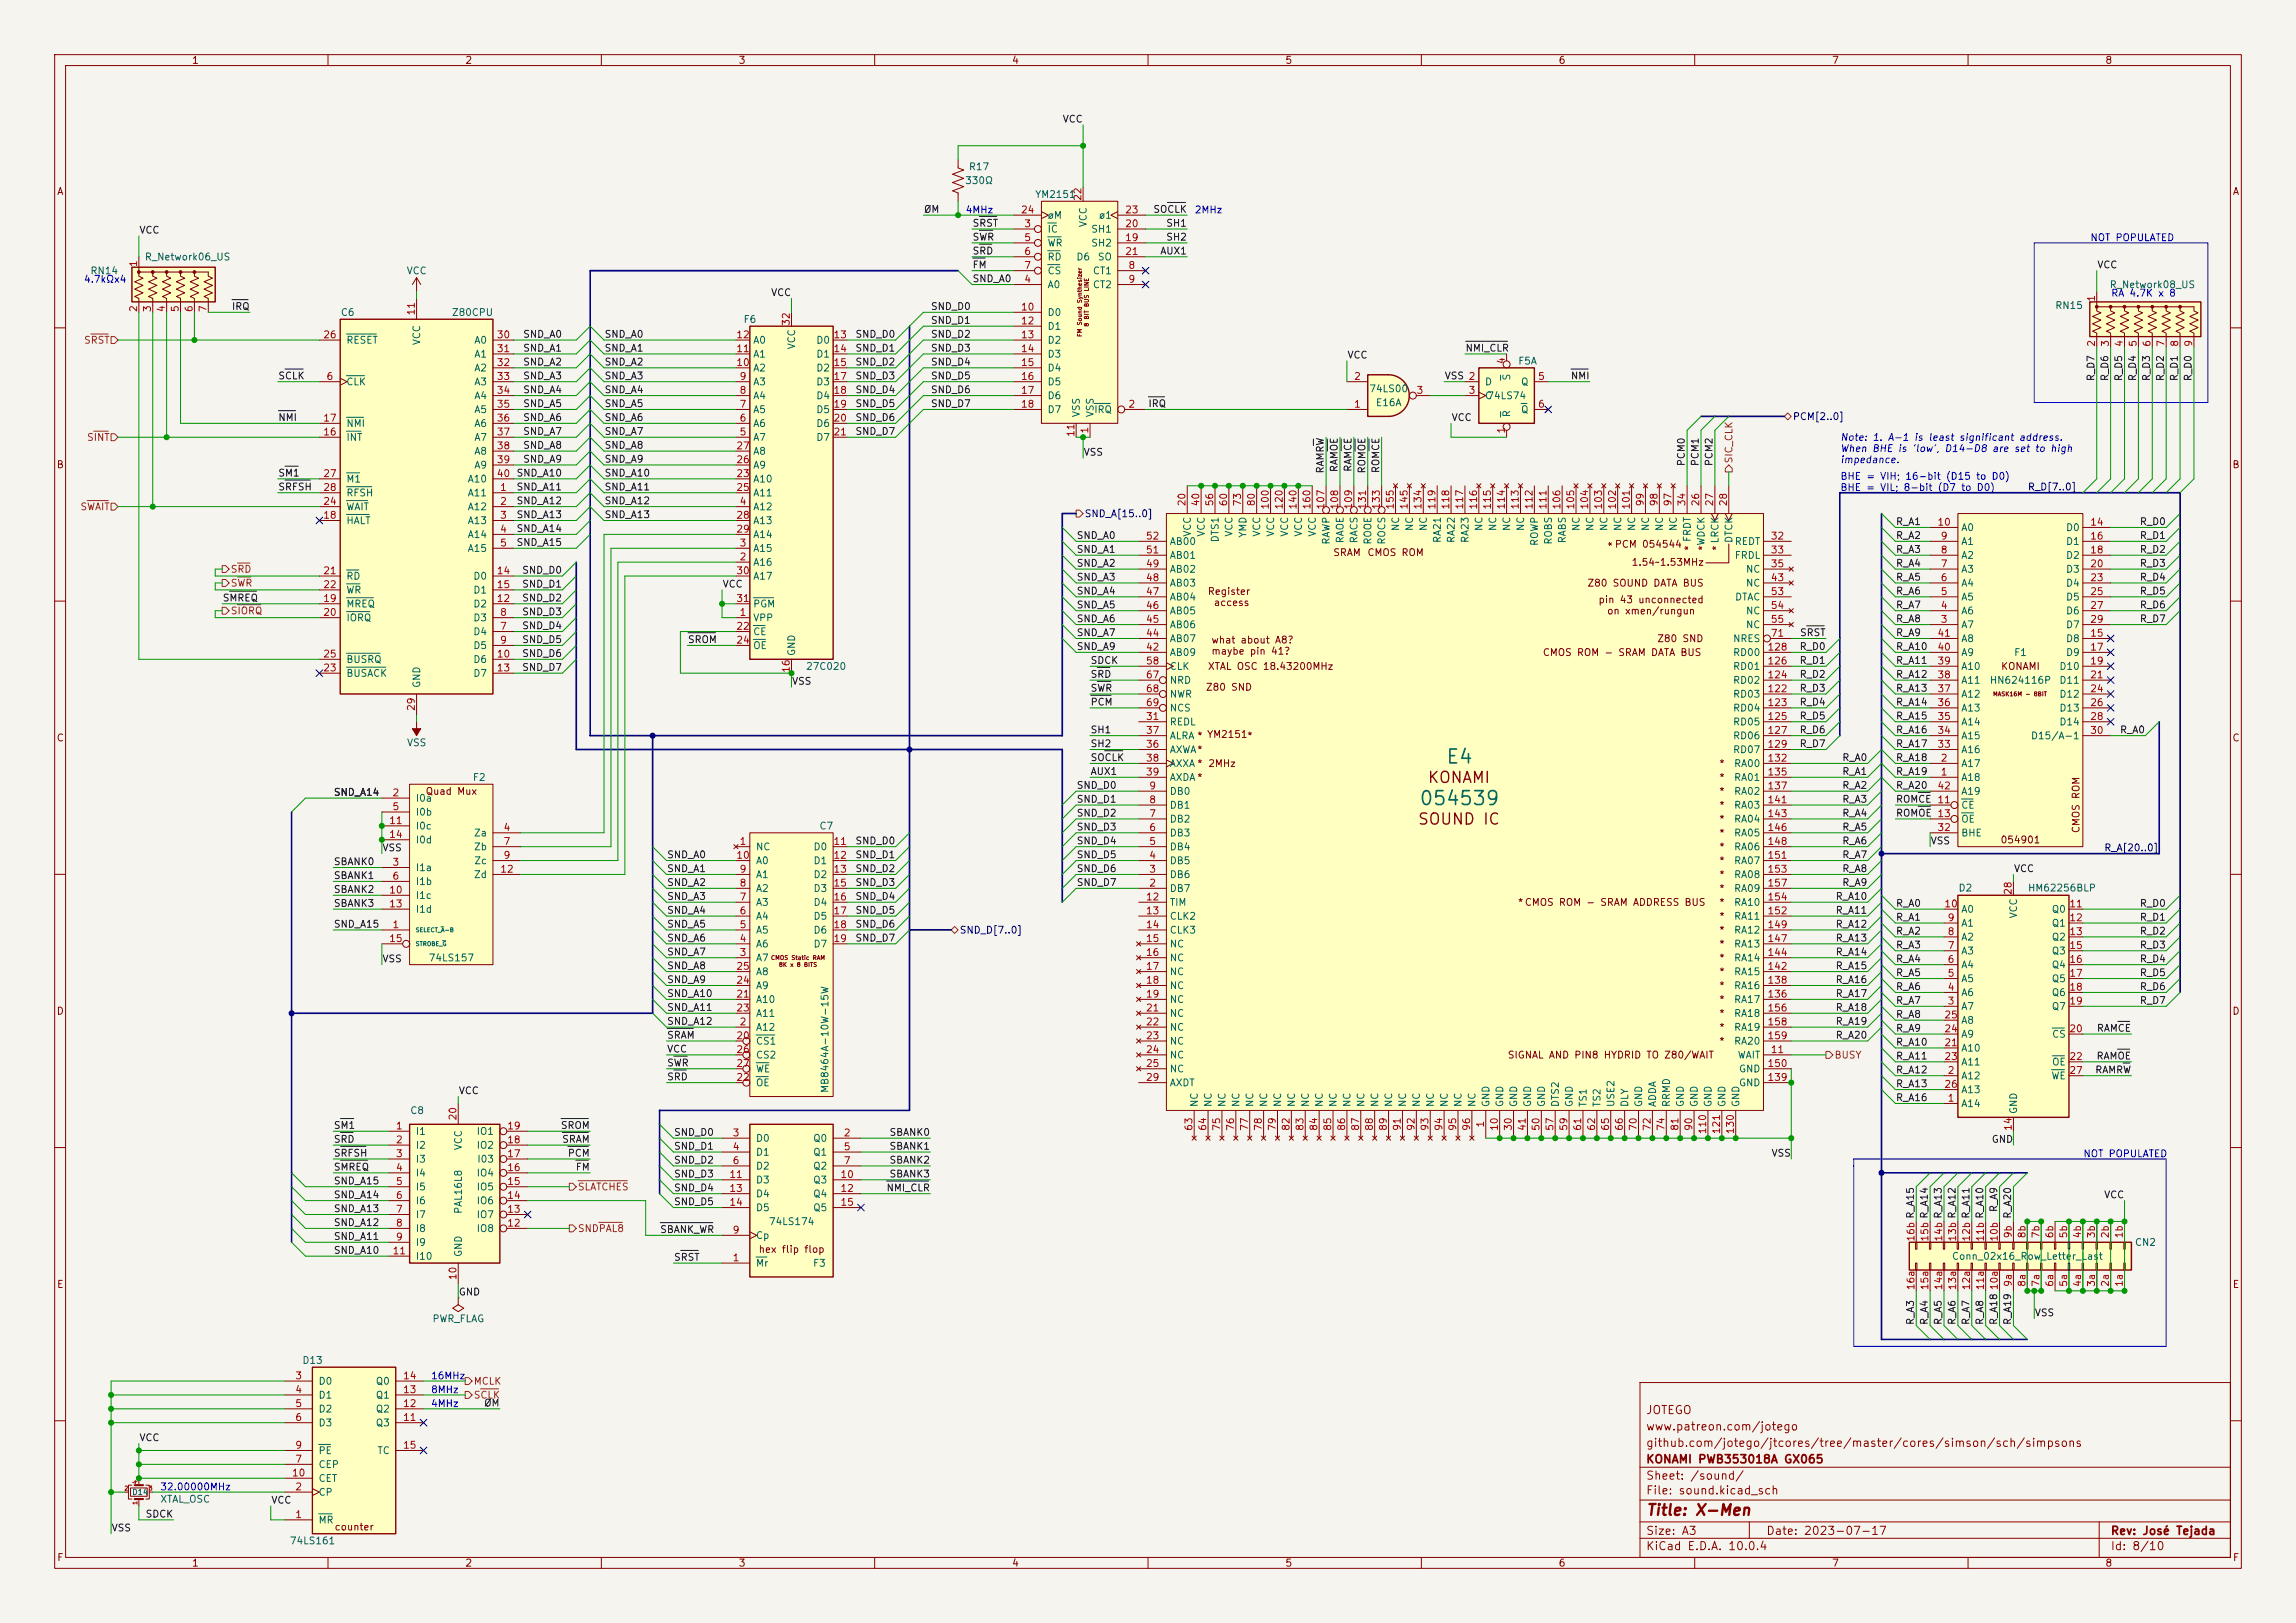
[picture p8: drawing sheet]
<svg xmlns="http://www.w3.org/2000/svg" width="420mm" height="297mm" viewBox="0 0 420 297" stroke-linecap="round" stroke-linejoin="round" font-family="sans-serif">
<defs><g id="words">
<g font-size="2.5" fill="#006464">
<text x="264.4" y="140.4">E4</text>
<text x="259.5" y="148">054539</text>
</g>
<g font-size="2" fill="#840000">
<text x="261" y="143.8">KONAMI</text>
<text x="259.2" y="151.4">SOUND IC</text>
<text x="301" y="277.8">Title: X-Men</text>
</g>
<g font-size="1.5" fill="#840000">
<text x="301" y="262.1">www.patreon.com/jotego</text>
<text x="301" y="259.1">JOTEGO</text>
<text x="301" y="268.1">KONAMI PWB353018A GX065</text>
<text x="301" y="265.1">github.com/jotego/jtcores/tree/master/cores/simson/sch/simpsons</text>
<text x="301" y="273.8">File: sound.kicad_sch</text>
<text x="301" y="271.1">Sheet: /sound/</text>
<text x="301" y="281.2">Size: A3</text>
<text x="323" y="281.2">Date: 2023-07-17</text>
<text x="386" y="281.2">Rev: José Tejada</text>
<text x="301" y="284">KiCad E.D.A. 10.0.4</text>
<text x="386" y="284">Id: 8/10</text>
</g>
<g font-size="1.3" fill="#840000">
<text x="35" y="12">1</text>
<text x="85" y="12">2</text>
<text x="135" y="12">3</text>
<text x="185" y="12">4</text>
<text x="235" y="12">5</text>
<text x="285" y="12">6</text>
<text x="335" y="12">7</text>
<text x="385" y="12">8</text>
<text x="10.3" y="36">A</text>
<text x="408.3" y="36">A</text>
<text x="10.3" y="86">B</text>
<text x="408.2" y="86">B</text>
<text x="295.3" y="100.5">PCM 054544</text>
<text x="295.9" y="100.2" transform="rotate(-90 295.9 100.2)">*</text>
<text x="309.8" y="100.9" transform="rotate(-90 309.8 100.9)">* FRDT</text>
<text x="312.4" y="100.9" transform="rotate(-90 312.4 100.9)">*WDCK</text>
<text x="314.9" y="100.9" transform="rotate(-90 314.9 100.9)">*LRCK</text>
<text x="243.8" y="102.1">SRAM</text>
<text x="250" y="102.1">CMOS ROM</text>
<text x="290.3" y="107.7">Z80 SOUND DATA BUS</text>
<text x="298.4" y="103.8">1.54~1.53MHz</text>
<text x="220.8" y="109.2">Register</text>
<text x="221.9" y="111.2">access</text>
<text x="292.3" y="110.7">pin 43 unconnected</text>
<text x="293.9" y="112.7">on xmen/rungun</text>
<text x="221.5" y="118.1">what about A8?</text>
<text x="303" y="117.8">Z80 SND</text>
<text x="220.8" y="122.9">XTAL OSC 18.43200MHz</text>
<text x="221.5" y="120.1">maybe pin 41?</text>
<text x="282.1" y="120.4">CMOS ROM - SRAM DATA BUS</text>
<text x="365.9" y="122.9">KONAMI</text>
<text x="220.5" y="126.7">Z80 SND</text>
<text x="10.3" y="136">C</text>
<text x="408.2" y="136">C</text>
<text x="314.4" y="140.7">*</text>
<text x="314.4" y="143.2">*</text>
<text x="77.8" y="145.8">Quad Mux</text>
<text x="314.4" y="145.8">*</text>
<text x="314.4" y="148.3">*</text>
<text x="314.4" y="150.8">*</text>
<text x="314.4" y="153.4">*</text>
<text x="314.4" y="155.9">*</text>
<text x="365.8" y="154.6">054901</text>
<text x="380.7" y="152.6" transform="rotate(-90 380.7 152.6)">CMOS ROM</text>
<text x="314.4" y="158.5">*</text>
<text x="314.4" y="161">*</text>
<text x="277.5" y="166.1">*CMOS ROM - SRAM ADDRESS BUS</text>
<text x="314.4" y="163.5">*</text>
<text x="314.4" y="166.1">*</text>
<text x="314.4" y="168.6">*</text>
<text x="314.4" y="171.2">*</text>
<text x="314.4" y="173.7">*</text>
<text x="314.4" y="176.2">*</text>
<text x="314.4" y="178.8">*</text>
<text x="10.3" y="186">D</text>
<text x="314.4" y="181.3">*</text>
<text x="314.4" y="183.9">*</text>
<text x="408.2" y="186">D</text>
<text x="314.4" y="186.4">*</text>
<text x="314.4" y="188.9">*</text>
<text x="314.4" y="191.5">*</text>
<text x="275.7" y="194">SIGNAL AND PIN8 HYDRID TO Z80/WAIT</text>
<text x="138.7" y="229.6">hex flip flop</text>
<text x="10.3" y="236">E</text>
<text x="408.3" y="236">E</text>
<text x="61.1" y="280.4">counter</text>
<text x="10.3" y="286">F</text>
<text x="35" y="287">1</text>
<text x="85" y="287">2</text>
<text x="135" y="287">3</text>
<text x="185" y="287">4</text>
<text x="235" y="287">5</text>
<text x="285" y="287">6</text>
<text x="335" y="287">7</text>
<text x="385" y="287">8</text>
<text x="408.3" y="286">F</text>
</g>
<g font-size="1.3" fill="#0f0f0f">
<text x="194.3" y="22.7">VCC</text>
<text x="168.9" y="39.2">ØM</text>
<text x="177.8" y="41.8">SRST</text>
<text x="210.9" y="39.2">SOCLK</text>
<text x="213.2" y="41.8">SH1</text>
<text x="25.4" y="43.1">VCC</text>
<text x="177.8" y="44.3">SWR</text>
<text x="177.8" y="46.9">SRD</text>
<text x="212.1" y="46.9">AUX1</text>
<text x="213.2" y="44.3">SH2</text>
<text x="177.8" y="51.9">SND_A0</text>
<text x="177.8" y="49.4">FM</text>
<text x="383.5" y="49.4">VCC</text>
<text x="42.3" y="57">IRQ</text>
<text x="140.9" y="54.5">VCC</text>
<text x="170.2" y="57">SND_D0</text>
<text x="170.2" y="59.6">SND_D1</text>
<text x="95.6" y="62.1">SND_A0</text>
<text x="95.6" y="64.6">SND_A1</text>
<text x="110.5" y="64.6">SND_A1</text>
<text x="110.5" y="62.1">SND_A0</text>
<text x="156.4" y="62.1">SND_D0</text>
<text x="156.4" y="64.6">SND_D1</text>
<text x="170.2" y="64.6">SND_D3</text>
<text x="170.2" y="62.1">SND_D2</text>
<text x="246.4" y="65.9">VCC</text>
<text x="268" y="64.6">NMI_CLR</text>
<text x="50.8" y="69.7">SCLK</text>
<text x="95.6" y="69.7">SND_A3</text>
<text x="95.6" y="67.2">SND_A2</text>
<text x="110.5" y="67.2">SND_A2</text>
<text x="110.5" y="69.7">SND_A3</text>
<text x="156.4" y="67.2">SND_D2</text>
<text x="156.4" y="69.7">SND_D3</text>
<text x="170.2" y="67.2">SND_D4</text>
<text x="170.2" y="69.7">SND_D5</text>
<text x="264.2" y="69.7">VSS 2</text>
<text x="287.2" y="69.7">NMI</text>
<text x="383.4" y="69.8" transform="rotate(-90 383.4 69.8)">R_D7</text>
<text x="386" y="69.8" transform="rotate(-90 386 69.8)">R_D6</text>
<text x="388.5" y="69.8" transform="rotate(-90 388.5 69.8)">R_D5</text>
<text x="391" y="69.8" transform="rotate(-90 391 69.8)">R_D4</text>
<text x="393.6" y="69.8" transform="rotate(-90 393.6 69.8)">R_D3</text>
<text x="396.1" y="69.8" transform="rotate(-90 396.1 69.8)">R_D2</text>
<text x="398.7" y="69.8" transform="rotate(-90 398.7 69.8)">R_D1</text>
<text x="401.2" y="69.8" transform="rotate(-90 401.2 69.8)">R_D0</text>
<text x="50.8" y="77.3">NMI</text>
<text x="95.6" y="77.3">SND_A6</text>
<text x="95.6" y="72.3">SND_A4</text>
<text x="95.6" y="74.8">SND_A5</text>
<text x="110.5" y="74.8">SND_A5</text>
<text x="110.5" y="72.3">SND_A4</text>
<text x="110.5" y="77.3">SND_A6</text>
<text x="156.4" y="77.3">SND_D6</text>
<text x="156.4" y="72.3">SND_D4</text>
<text x="156.4" y="74.8">SND_D5</text>
<text x="170.2" y="72.3">SND_D6</text>
<text x="170.2" y="74.8">SND_D7</text>
<text x="210" y="74.8">IRQ</text>
<text x="265.4" y="77.3">VCC</text>
<text x="95.6" y="79.9">SND_A7</text>
<text x="95.6" y="82.4">SND_A8</text>
<text x="110.5" y="82.4">SND_A8</text>
<text x="110.5" y="79.9">SND_A7</text>
<text x="156.4" y="79.9">SND_D7</text>
<text x="198.1" y="83.7">VSS</text>
<text x="50.8" y="87.5">SM1</text>
<text x="94.4" y="87.5">SND_A10</text>
<text x="95.6" y="85">SND_A9</text>
<text x="110.5" y="87.5">SND_A10</text>
<text x="110.5" y="85">SND_A9</text>
<text x="242.4" y="86.7" transform="rotate(-90 242.4 86.7)">RAMRW</text>
<text x="245" y="86.5" transform="rotate(-90 245 86.5)">RAMOE</text>
<text x="247.5" y="86.4" transform="rotate(-90 247.5 86.4)">RAMCE</text>
<text x="250.1" y="86.7" transform="rotate(-90 250.1 86.7)">ROMOE</text>
<text x="252.6" y="86.7" transform="rotate(-90 252.6 86.7)">ROMCE</text>
<text x="308.5" y="85.4" transform="rotate(-90 308.5 85.4)">PCM0</text>
<text x="311" y="85.4" transform="rotate(-90 311 85.4)">PCM1</text>
<text x="313.6" y="85.4" transform="rotate(-90 313.6 85.4)">PCM2</text>
<text x="50.8" y="90">SRFSH</text>
<text x="94.4" y="92.6">SND_A12</text>
<text x="94.4" y="90">SND_A11</text>
<text x="94.4" y="95.1">SND_A13</text>
<text x="110.5" y="90">SND_A11</text>
<text x="110.5" y="92.6">SND_A12</text>
<text x="110.5" y="95.1">SND_A13</text>
<text x="94.4" y="100.2">SND_A15</text>
<text x="94.4" y="97.7">SND_A14</text>
<text x="196.8" y="98.9">SND_A0</text>
<text x="196.8" y="101.5">SND_A1</text>
<text x="346.7" y="96.4">R_A1</text>
<text x="346.7" y="98.9">R_A2</text>
<text x="346.7" y="101.5">R_A3</text>
<text x="391.3" y="96.4">R_D0</text>
<text x="391.3" y="98.9">R_D1</text>
<text x="391.3" y="101.5">R_D2</text>
<text x="95.4" y="107.8">SND_D1</text>
<text x="95.4" y="105.3">SND_D0</text>
<text x="132.1" y="107.8">VCC</text>
<text x="196.8" y="106.6">SND_A3</text>
<text x="196.8" y="104">SND_A2</text>
<text x="346.7" y="106.6">R_A5</text>
<text x="346.7" y="104">R_A4</text>
<text x="391.3" y="106.6">R_D4</text>
<text x="391.3" y="104">R_D3</text>
<text x="40.6" y="110.4">SMREQ</text>
<text x="95.4" y="112.9">SND_D3</text>
<text x="95.4" y="110.4">SND_D2</text>
<text x="196.8" y="109.1">SND_A4</text>
<text x="196.8" y="111.6">SND_A5</text>
<text x="346.7" y="109.1">R_A6</text>
<text x="346.7" y="111.6">R_A7</text>
<text x="391.3" y="109.1">R_D5</text>
<text x="391.3" y="111.6">R_D6</text>
<text x="95.4" y="118">SND_D5</text>
<text x="95.4" y="115.4">SND_D4</text>
<text x="125.7" y="118">SROM</text>
<text x="196.8" y="114.2">SND_A6</text>
<text x="196.8" y="116.7">SND_A7</text>
<text x="196.8" y="119.3">SND_A9</text>
<text x="329.1" y="119.3">R_D0</text>
<text x="329.2" y="116.7">SRST</text>
<text x="346.7" y="119.3">R_A10</text>
<text x="346.7" y="114.2">R_A8</text>
<text x="346.7" y="116.7">R_A9</text>
<text x="391.3" y="114.2">R_D7</text>
<text x="95.4" y="123.1">SND_D7</text>
<text x="95.4" y="120.5">SND_D6</text>
<text x="144.8" y="125.6">VSS</text>
<text x="199.4" y="121.8">SDCK</text>
<text x="199.4" y="124.3">SRD</text>
<text x="329.1" y="121.8">R_D1</text>
<text x="329.1" y="124.3">R_D2</text>
<text x="346.7" y="121.8">R_A11</text>
<text x="346.7" y="124.3">R_A12</text>
<text x="199.4" y="126.9">SWR</text>
<text x="199.4" y="129.4">PCM</text>
<text x="329.1" y="126.9">R_D3</text>
<text x="329.1" y="129.4">R_D4</text>
<text x="329.1" y="132">R_D5</text>
<text x="346.7" y="129.4">R_A14</text>
<text x="346.7" y="126.9">R_A13</text>
<text x="346.7" y="132">R_A15</text>
<text x="199.4" y="137">SH2</text>
<text x="199.4" y="134.5">SH1</text>
<text x="329.1" y="137">R_D7</text>
<text x="329.1" y="134.5">R_D6</text>
<text x="346.7" y="134.5">R_A16</text>
<text x="346.7" y="137">R_A17</text>
<text x="387.7" y="134.5">R_A0</text>
<text x="199.4" y="142.1">AUX1</text>
<text x="199.4" y="139.6">SOCLK</text>
<text x="336.9" y="139.6">R_A0</text>
<text x="336.9" y="142.1">R_A1</text>
<text x="346.7" y="142.1">R_A19</text>
<text x="346.7" y="139.6">R_A18</text>
<text x="61" y="145.9">SND_A14</text>
<text x="196.8" y="144.7">SND_D0</text>
<text x="196.8" y="147.2">SND_D1</text>
<text x="196.8" y="149.7">SND_D2</text>
<text x="336.9" y="149.7">R_A4</text>
<text x="336.9" y="144.7">R_A2</text>
<text x="336.9" y="147.2">R_A3</text>
<text x="346.7" y="144.7">R_A20</text>
<text x="346.7" y="147.2">ROMCE</text>
<text x="346.7" y="149.7">ROMOE 13</text>
<text x="156.4" y="154.8">SND_D0</text>
<text x="196.8" y="152.3">SND_D3</text>
<text x="196.8" y="154.8">SND_D4</text>
<text x="336.9" y="152.3">R_A5</text>
<text x="336.9" y="154.8">R_A6</text>
<text x="353.1" y="154.8">VSS</text>
<text x="61" y="161.2">SBANK1</text>
<text x="61" y="158.6">SBANK0</text>
<text x="69.8" y="156.1">VSS</text>
<text x="121.9" y="159.9">SND_A1</text>
<text x="121.9" y="157.4">SND_A0</text>
<text x="156.4" y="157.4">SND_D1</text>
<text x="156.4" y="159.9">SND_D2</text>
<text x="196.8" y="159.9">SND_D6</text>
<text x="196.8" y="157.4">SND_D5</text>
<text x="336.9" y="159.9">R_A8</text>
<text x="336.9" y="157.4">R_A7</text>
<text x="368.3" y="159.9">VCC</text>
<text x="61" y="166.2">SBANK3</text>
<text x="61" y="163.7">SBANK2</text>
<text x="121.9" y="165">SND_A3</text>
<text x="121.9" y="162.4">SND_A2</text>
<text x="121.9" y="167.5">SND_A4</text>
<text x="156.4" y="165">SND_D4</text>
<text x="156.4" y="162.4">SND_D3</text>
<text x="156.4" y="167.5">SND_D5</text>
<text x="196.8" y="162.4">SND_D7</text>
<text x="335.7" y="165">R_A10</text>
<text x="335.7" y="167.5">R_A11</text>
<text x="336.9" y="162.4">R_A9</text>
<text x="346.7" y="166.2">R_A0</text>
<text x="391.3" y="166.2">R_D0</text>
<text x="61" y="170.1">SND_A15</text>
<text x="121.9" y="172.6">SND_A6</text>
<text x="121.9" y="170.1">SND_A5</text>
<text x="156.4" y="172.6">SND_D7</text>
<text x="156.4" y="170.1">SND_D6</text>
<text x="335.7" y="172.6">R_A13</text>
<text x="335.7" y="170.1">R_A12</text>
<text x="346.7" y="173.9">R_A3</text>
<text x="346.7" y="171.3">R_A2</text>
<text x="346.7" y="168.8">R_A1</text>
<text x="391.3" y="168.8">R_D1</text>
<text x="391.3" y="173.9">R_D3</text>
<text x="391.3" y="171.3">R_D2</text>
<text x="69.8" y="176.4">VSS</text>
<text x="121.9" y="177.7">SND_A8</text>
<text x="121.9" y="175.1">SND_A7</text>
<text x="335.7" y="177.7">R_A15</text>
<text x="335.7" y="175.1">R_A14</text>
<text x="346.7" y="178.9">R_A5</text>
<text x="346.7" y="176.4">R_A4</text>
<text x="391.3" y="178.9">R_D5</text>
<text x="391.3" y="176.4">R_D4</text>
<text x="121.9" y="182.8">SND_A10</text>
<text x="121.9" y="185.3">SND_A11</text>
<text x="121.9" y="180.2">SND_A9</text>
<text x="335.7" y="182.8">R_A17</text>
<text x="335.7" y="185.3">R_A18</text>
<text x="335.7" y="180.2">R_A16</text>
<text x="346.7" y="181.5">R_A6</text>
<text x="346.7" y="184">R_A7</text>
<text x="391.3" y="181.5">R_D6</text>
<text x="391.3" y="184">R_D7</text>
<text x="121.9" y="187.8">SND_A12</text>
<text x="121.9" y="190.4">SRAM</text>
<text x="335.7" y="190.4">R_A20</text>
<text x="335.7" y="187.8">R_A19</text>
<text x="346.7" y="189.1">R_A9</text>
<text x="346.7" y="186.6">R_A8</text>
<text x="346.7" y="191.6">R_A10</text>
<text x="383.5" y="189.1">RAMCE</text>
<text x="121.9" y="198">SRD</text>
<text x="121.9" y="195.5">SWR</text>
<text x="121.9" y="192.9">VCC</text>
<text x="346.7" y="196.7">R_A12</text>
<text x="346.7" y="194.2">R_A11</text>
<text x="383.2" y="196.7">RAMRW</text>
<text x="383.4" y="194.2">RAMOE</text>
<text x="83.8" y="200.5">VCC</text>
<text x="346.7" y="201.8">R_A16</text>
<text x="346.7" y="199.3">R_A13</text>
<text x="61" y="206.9">SM1</text>
<text x="61" y="209.4">SRD</text>
<text x="102.5" y="206.9">SROM</text>
<text x="102.7" y="209.4">SRAM</text>
<text x="123.2" y="208.2">SND_D0</text>
<text x="162.6" y="208.2">SBANK0</text>
<text x="364.2" y="209.4">GND</text>
<text x="61" y="212">SRFSH</text>
<text x="61" y="214.5">SMREQ</text>
<text x="103.8" y="212">PCM</text>
<text x="105.2" y="214.5">FM</text>
<text x="123.2" y="210.7">SND_D1</text>
<text x="123.2" y="213.2">SND_D2</text>
<text x="123.2" y="215.8">SND_D3</text>
<text x="162.6" y="210.7">SBANK1</text>
<text x="162.6" y="215.8">SBANK3</text>
<text x="162.6" y="213.2">SBANK2</text>
<text x="323.9" y="212">VSS</text>
<text x="61" y="219.6">SND_A14</text>
<text x="61" y="217">SND_A15</text>
<text x="123.2" y="220.9">SND_D5</text>
<text x="123.2" y="218.3">SND_D4</text>
<text x="162.1" y="218.3">NMI_CLR</text>
<text x="365.6" y="221.9" transform="rotate(-90 365.6 221.9)">R_A9</text>
<text x="384.8" y="219.6">VCC</text>
<text x="61" y="222.1">SND_A13</text>
<text x="61" y="227.2">SND_A11</text>
<text x="61" y="224.7">SND_A12</text>
<text x="120.6" y="225.9">SBANK_WR</text>
<text x="368.2" y="223.1" transform="rotate(-90 368.2 223.1)">R_A20</text>
<text x="61" y="229.7">SND_A10</text>
<text x="123.2" y="231">SRST</text>
<text x="83.8" y="237.4">GND</text>
<text x="350.4" y="242.6" transform="rotate(-90 350.4 242.6)">R_A3</text>
<text x="352.9" y="242.6" transform="rotate(-90 352.9 242.6)">R_A4</text>
<text x="355.5" y="242.6" transform="rotate(-90 355.5 242.6)">R_A5</text>
<text x="358" y="242.6" transform="rotate(-90 358 242.6)">R_A6</text>
<text x="360.6" y="242.6" transform="rotate(-90 360.6 242.6)">R_A7</text>
<text x="363.1" y="242.6" transform="rotate(-90 363.1 242.6)">R_A8</text>
<text x="365.6" y="242.6" transform="rotate(-90 365.6 242.6)">R_A18</text>
<text x="368.2" y="242.6" transform="rotate(-90 368.2 242.6)">R_A19</text>
<text x="372.1" y="241.2">VSS</text>
<text x="88.5" y="257.7">ØM</text>
<text x="25.4" y="264">VCC</text>
<text x="49.5" y="275.5">VCC</text>
<text x="20.3" y="280.5">VSS</text>
<text x="26.5" y="278">SDCK</text>
</g>
<g font-size="1.3" fill="#006464">
<text x="176.4" y="34">330Ω</text>
<text x="177.1" y="31.5">R17</text>
<text x="189.2" y="36.5">YM2151</text>
<text x="191.5" y="40.3">øM</text>
<text x="199.1" y="41.7" transform="rotate(-90 199.1 41.7)">VCC</text>
<text x="200.9" y="40.3">ø1</text>
<text x="26.4" y="48">R_Network06_US</text>
<text x="191.5" y="42.9">IC</text>
<text x="191.5" y="45.4">WR</text>
<text x="191.5" y="48">RD</text>
<text x="196.8" y="48">D6</text>
<text x="199.5" y="45.4">SH2</text>
<text x="199.5" y="42.9">SH1</text>
<text x="200.7" y="48">SO</text>
<text x="16.4" y="50.5">RN14</text>
<text x="74.3" y="50.5">VCC</text>
<text x="191.5" y="53">A0</text>
<text x="191.5" y="50.5">CS</text>
<text x="199.8" y="50.5">CT1</text>
<text x="199.8" y="53">CT2</text>
<text x="385.8" y="53">R_Network08_US</text>
<text x="62.2" y="58.1">C6</text>
<text x="82.6" y="58.1">Z80CPU</text>
<text x="135.9" y="59.4">F6</text>
<text x="191.5" y="58.1">D0</text>
<text x="375.8" y="56.9">RN15</text>
<text x="63.2" y="63.2">RESET</text>
<text x="77.2" y="63.3" transform="rotate(-90 77.2 63.3)">VCC</text>
<text x="86.7" y="63.2">A0</text>
<text x="86.7" y="65.7">A1</text>
<text x="137.7" y="65.7">A1</text>
<text x="137.7" y="63.2">A0</text>
<text x="145.8" y="64" transform="rotate(-90 145.8 64)">VCC</text>
<text x="149.2" y="63.2">D0</text>
<text x="149.2" y="65.7">D1</text>
<text x="191.5" y="60.7">D1</text>
<text x="191.5" y="63.2">D2</text>
<text x="191.5" y="65.7">D3</text>
<text x="63.2" y="70.8">CLK</text>
<text x="86.7" y="68.3">A2</text>
<text x="86.7" y="70.8">A3</text>
<text x="137.7" y="70.8">A3</text>
<text x="137.7" y="68.3">A2</text>
<text x="149.2" y="68.3">D2</text>
<text x="149.2" y="70.8">D3</text>
<text x="191.5" y="68.3">D4</text>
<text x="191.5" y="70.8">D5</text>
<text x="271.5" y="70.8">D</text>
<text x="276.6" y="69.7" transform="rotate(-90 276.6 69.7)">S</text>
<text x="277.6" y="67">F5A</text>
<text x="278.1" y="70.8">Q</text>
<text x="86.7" y="73.4">A4</text>
<text x="86.7" y="75.9">A5</text>
<text x="137.7" y="75.9">A5</text>
<text x="137.7" y="73.4">A4</text>
<text x="149.2" y="73.4">D4</text>
<text x="149.2" y="75.9">D5</text>
<text x="191.5" y="73.4">D6</text>
<text x="191.5" y="75.9">D7</text>
<text x="197.8" y="76.5" transform="rotate(-90 197.8 76.5)">VSS</text>
<text x="200" y="75.9">IRQ</text>
<text x="200.4" y="76.5" transform="rotate(-90 200.4 76.5)">VSS</text>
<text x="250.4" y="72.1">74LS00</text>
<text x="251.6" y="74.6">E16A</text>
<text x="271.5" y="73.4">C</text>
<text x="272" y="73.4">74LS74</text>
<text x="276.6" y="76.5" transform="rotate(-90 276.6 76.5)">R</text>
<text x="278.1" y="75.9">Q</text>
<text x="63.2" y="81">INT</text>
<text x="63.2" y="78.4">NMI</text>
<text x="86.7" y="78.4">A6</text>
<text x="86.7" y="81">A7</text>
<text x="86.7" y="83.5">A8</text>
<text x="137.7" y="81">A7</text>
<text x="137.7" y="78.4">A6</text>
<text x="137.7" y="83.5">A8</text>
<text x="149.2" y="78.4">D6</text>
<text x="149.2" y="81">D7</text>
<text x="63.2" y="88.6">M1</text>
<text x="85.4" y="88.6">A10</text>
<text x="86.7" y="86.1">A9</text>
<text x="137.7" y="88.6">A10</text>
<text x="137.7" y="86.1">A9</text>
<text x="63.2" y="93.7">WAIT</text>
<text x="63.2" y="91.1">RFSH</text>
<text x="85.4" y="91.1">A11</text>
<text x="85.4" y="93.7">A12</text>
<text x="137.7" y="93.7">A12</text>
<text x="137.7" y="91.1">A11</text>
<text x="63.2" y="96.2">HALT</text>
<text x="85.4" y="96.2">A13</text>
<text x="85.4" y="98.8">A14</text>
<text x="85.4" y="101.3">A15</text>
<text x="137.7" y="101.3">A15</text>
<text x="137.7" y="96.2">A13</text>
<text x="137.7" y="98.8">A14</text>
<text x="213.9" y="100">AB00</text>
<text x="218.1" y="98.3" transform="rotate(-90 218.1 98.3)">VCC</text>
<text x="220.7" y="98.3" transform="rotate(-90 220.7 98.3)">VCC</text>
<text x="223.2" y="99.3" transform="rotate(-90 223.2 99.3)">DTS1</text>
<text x="225.8" y="98.3" transform="rotate(-90 225.8 98.3)">VCC</text>
<text x="228.3" y="98.5" transform="rotate(-90 228.3 98.5)">YMD</text>
<text x="230.8" y="98.3" transform="rotate(-90 230.8 98.3)">VCC</text>
<text x="233.4" y="98.3" transform="rotate(-90 233.4 98.3)">VCC</text>
<text x="235.9" y="98.3" transform="rotate(-90 235.9 98.3)">VCC</text>
<text x="238.5" y="98.3" transform="rotate(-90 238.5 98.3)">VCC</text>
<text x="241" y="98.3" transform="rotate(-90 241 98.3)">VCC</text>
<text x="243.5" y="99.8" transform="rotate(-90 243.5 99.8)">RAWP</text>
<text x="246.1" y="99.5" transform="rotate(-90 246.1 99.5)">RAOE</text>
<text x="248.6" y="99.5" transform="rotate(-90 248.6 99.5)">RACS</text>
<text x="251.2" y="99.8" transform="rotate(-90 251.2 99.8)">ROOE</text>
<text x="253.7" y="99.8" transform="rotate(-90 253.7 99.8)">ROCS</text>
<text x="256.2" y="97.3" transform="rotate(-90 256.2 97.3)">NC</text>
<text x="258.8" y="97.3" transform="rotate(-90 258.8 97.3)">NC</text>
<text x="261.3" y="97.3" transform="rotate(-90 261.3 97.3)">NC</text>
<text x="263.9" y="99.5" transform="rotate(-90 263.9 99.5)">RA21</text>
<text x="266.4" y="99.5" transform="rotate(-90 266.4 99.5)">RA22</text>
<text x="268.9" y="99.5" transform="rotate(-90 268.9 99.5)">RA23</text>
<text x="271.5" y="97.3" transform="rotate(-90 271.5 97.3)">NC</text>
<text x="274" y="97.3" transform="rotate(-90 274 97.3)">NC</text>
<text x="276.6" y="97.3" transform="rotate(-90 276.6 97.3)">NC</text>
<text x="279.1" y="97.3" transform="rotate(-90 279.1 97.3)">NC</text>
<text x="281.6" y="100" transform="rotate(-90 281.6 100)">ROWP</text>
<text x="284.2" y="99.8" transform="rotate(-90 284.2 99.8)">ROBS</text>
<text x="286.7" y="99.5" transform="rotate(-90 286.7 99.5)">RABS</text>
<text x="289.3" y="97.3" transform="rotate(-90 289.3 97.3)">NC</text>
<text x="291.8" y="97.3" transform="rotate(-90 291.8 97.3)">NC</text>
<text x="294.3" y="97.3" transform="rotate(-90 294.3 97.3)">NC</text>
<text x="296.9" y="97.3" transform="rotate(-90 296.9 97.3)">NC</text>
<text x="299.4" y="97.3" transform="rotate(-90 299.4 97.3)">NC</text>
<text x="302" y="97.3" transform="rotate(-90 302 97.3)">NC</text>
<text x="304.5" y="97.3" transform="rotate(-90 304.5 97.3)">NC</text>
<text x="307" y="97.3" transform="rotate(-90 307 97.3)">NC</text>
<text x="317.2" y="99.5" transform="rotate(-90 317.2 99.5)">DTCK</text>
<text x="317.2" y="100">REDT</text>
<text x="358.6" y="100">A1</text>
<text x="358.6" y="97.5">A0</text>
<text x="377.8" y="97.5">D0</text>
<text x="377.8" y="100">D1</text>
<text x="63.2" y="106.4">RD</text>
<text x="86.5" y="106.4">D0</text>
<text x="137.7" y="103.8">A16</text>
<text x="137.7" y="106.4">A17</text>
<text x="213.9" y="107.7">AB03</text>
<text x="213.9" y="105.1">AB02</text>
<text x="213.9" y="102.6">AB01</text>
<text x="317.2" y="102.6">FRDL</text>
<text x="319.3" y="105.1">NC</text>
<text x="319.3" y="107.7">NC</text>
<text x="358.6" y="107.7">A4</text>
<text x="358.6" y="105.1">A3</text>
<text x="358.6" y="102.6">A2</text>
<text x="377.8" y="102.6">D2</text>
<text x="377.8" y="105.1">D3</text>
<text x="377.8" y="107.7">D4</text>
<text x="63.2" y="111.5">MREQ</text>
<text x="63.2" y="108.9">WR</text>
<text x="86.5" y="111.5">D2</text>
<text x="86.5" y="108.9">D1</text>
<text x="137.7" y="111.5">PGM</text>
<text x="213.9" y="112.7">AB05</text>
<text x="213.9" y="110.2">AB04</text>
<text x="317.3" y="110.2">DTAC</text>
<text x="319.3" y="112.7">NC</text>
<text x="358.6" y="112.7">A6</text>
<text x="358.6" y="110.2">A5</text>
<text x="377.8" y="110.2">D5</text>
<text x="377.8" y="112.7">D6</text>
<text x="63.2" y="114">IORQ</text>
<text x="86.5" y="116.5">D4</text>
<text x="86.5" y="114">D3</text>
<text x="86.5" y="119.1">D5</text>
<text x="137.7" y="114">VPP</text>
<text x="137.7" y="116.5">CE</text>
<text x="137.7" y="119.1">OE</text>
<text x="213.9" y="117.8">AB07</text>
<text x="213.9" y="115.3">AB06</text>
<text x="316.9" y="117.8">NRES</text>
<text x="319.3" y="115.3">NC</text>
<text x="358.6" y="115.3">A7</text>
<text x="358.6" y="117.8">A8</text>
<text x="377.8" y="117.8">D8</text>
<text x="377.8" y="115.3">D7</text>
<text x="63.2" y="124.2">BUSACK</text>
<text x="63.2" y="121.6">BUSRQ</text>
<text x="77.2" y="126" transform="rotate(-90 77.2 126)">GND</text>
<text x="86.5" y="121.6">D6</text>
<text x="86.5" y="124.2">D7</text>
<text x="145.8" y="120.1" transform="rotate(-90 145.8 120.1)">GND</text>
<text x="147.3" y="122.9">27C020</text>
<text x="213.9" y="120.4">AB09</text>
<text x="213.9" y="122.9">CLK</text>
<text x="213.9" y="125.4">NRD</text>
<text x="316.9" y="125.4">RD02</text>
<text x="316.9" y="122.9">RD01</text>
<text x="316.9" y="120.4">RD00</text>
<text x="358.6" y="125.4">A11</text>
<text x="358.6" y="122.9">A10</text>
<text x="358.6" y="120.4">A9</text>
<text x="363.9" y="125.4">HN624116P</text>
<text x="368.3" y="120.4">F1</text>
<text x="376.6" y="122.9">D10</text>
<text x="376.6" y="125.4">D11</text>
<text x="377.8" y="120.4">D9</text>
<text x="213.9" y="128">NWR</text>
<text x="213.9" y="130.5">NCS</text>
<text x="316.9" y="128">RD03</text>
<text x="316.9" y="130.5">RD04</text>
<text x="358.6" y="130.5">A13</text>
<text x="358.6" y="128">A12</text>
<text x="376.6" y="128">D12</text>
<text x="376.6" y="130.5">D13</text>
<text x="74.3" y="136.9">VSS</text>
<text x="213.9" y="133.1">REDL</text>
<text x="213.9" y="135.6">ALRA * YM2151*</text>
<text x="316.9" y="133.1">RD05</text>
<text x="316.9" y="135.6">RD06</text>
<text x="358.6" y="135.6">A15</text>
<text x="358.6" y="133.1">A14</text>
<text x="371.4" y="135.6">D15/A-1</text>
<text x="376.6" y="133.1">D14</text>
<text x="86.4" y="143.2">F2</text>
<text x="213.9" y="138.1">AXWA*</text>
<text x="213.9" y="140.7">AXXA* 2MHz</text>
<text x="213.9" y="143.2">AXDA*</text>
<text x="316.9" y="138.1">RD07</text>
<text x="317.1" y="140.7">RA00</text>
<text x="317.1" y="143.2">RA01</text>
<text x="358.6" y="143.2">A18</text>
<text x="358.6" y="140.7">A17</text>
<text x="358.6" y="138.1">A16</text>
<text x="75.9" y="147">I0a</text>
<text x="75.9" y="149.6">I0b</text>
<text x="213.9" y="148.3">DB1</text>
<text x="213.9" y="145.8">DB0</text>
<text x="317.1" y="145.8">RA02</text>
<text x="317.1" y="148.3">RA03</text>
<text x="358.6" y="148.3">CE</text>
<text x="358.6" y="145.8">A19</text>
<text x="75.9" y="152.1">I0c</text>
<text x="75.9" y="154.6">I0d</text>
<text x="86.6" y="153.4">Za</text>
<text x="86.6" y="155.9">Zb</text>
<text x="138.2" y="155.9">NC</text>
<text x="148.7" y="155.9">D0</text>
<text x="149.8" y="152.1">C7</text>
<text x="213.9" y="155.9">DB4</text>
<text x="213.9" y="153.4">DB3</text>
<text x="213.9" y="150.8">DB2</text>
<text x="317.1" y="150.8">RA04</text>
<text x="317.1" y="153.4">RA05</text>
<text x="317.1" y="155.9">RA06</text>
<text x="358.6" y="150.8">OE</text>
<text x="358.6" y="153.4">BHE</text>
<text x="75.9" y="159.7">I1a</text>
<text x="86.6" y="161">Zd</text>
<text x="86.7" y="158.5">Zc</text>
<text x="138.2" y="161">A1</text>
<text x="138.2" y="158.5">A0</text>
<text x="148.7" y="158.5">D1</text>
<text x="148.7" y="161">D2</text>
<text x="213.9" y="161">DB6</text>
<text x="213.9" y="158.5">DB5</text>
<text x="317.1" y="158.5">RA07</text>
<text x="317.1" y="161">RA08</text>
<text x="75.9" y="162.3">I1b</text>
<text x="75.9" y="164.8">I1c</text>
<text x="75.9" y="167.3">I1d</text>
<text x="138.2" y="166.1">A3</text>
<text x="138.2" y="163.5">A2</text>
<text x="148.7" y="163.5">D3</text>
<text x="148.7" y="166.1">D4</text>
<text x="213.9" y="163.5">DB7</text>
<text x="213.9" y="166.1">TIM</text>
<text x="317.1" y="166.1">RA10</text>
<text x="317.1" y="163.5">RA09</text>
<text x="358.1" y="163.4">D2</text>
<text x="358.6" y="167.3">A0</text>
<text x="370.8" y="163.4">HM62256BLP</text>
<text x="375.2" y="167.3">Q0</text>
<text x="138.2" y="173.7">A6</text>
<text x="138.2" y="171.2">A5</text>
<text x="138.2" y="168.6">A4</text>
<text x="148.7" y="168.6">D5</text>
<text x="148.7" y="171.2">D6</text>
<text x="148.7" y="173.7">D7</text>
<text x="213.9" y="168.6">CLK2</text>
<text x="213.9" y="171.2">CLK3</text>
<text x="213.9" y="173.7">NC</text>
<text x="317.1" y="173.7">RA13</text>
<text x="317.1" y="171.2">RA12</text>
<text x="317.1" y="168.6">RA11</text>
<text x="358.6" y="172.4">A2</text>
<text x="358.6" y="169.9">A1</text>
<text x="369.3" y="168.2" transform="rotate(-90 369.3 168.2)">VCC</text>
<text x="375.2" y="169.9">Q1</text>
<text x="375.2" y="172.4">Q2</text>
<text x="78.3" y="176.2">74LS157</text>
<text x="138.2" y="176.2">A7</text>
<text x="138.2" y="178.8">A8</text>
<text x="213.9" y="176.2">NC</text>
<text x="213.9" y="178.8">NC</text>
<text x="317.1" y="178.8">RA15</text>
<text x="317.1" y="176.2">RA14</text>
<text x="358.6" y="177.5">A4</text>
<text x="358.6" y="175">A3</text>
<text x="375.2" y="175">Q3</text>
<text x="375.2" y="177.5">Q4</text>
<text x="138.2" y="183.9">A10</text>
<text x="138.2" y="181.3">A9</text>
<text x="213.9" y="181.3">NC</text>
<text x="213.9" y="183.9">NC</text>
<text x="317.1" y="183.9">RA17</text>
<text x="317.1" y="181.3">RA16</text>
<text x="358.6" y="185.1">A7</text>
<text x="358.6" y="182.6">A6</text>
<text x="358.6" y="180">A5</text>
<text x="375.2" y="180">Q5</text>
<text x="375.2" y="182.6">Q6</text>
<text x="375.2" y="185.1">Q7</text>
<text x="138.2" y="188.9">A12</text>
<text x="138.2" y="191.5">CS1</text>
<text x="138.2" y="186.4">A11</text>
<text x="213.9" y="186.4">NC</text>
<text x="213.9" y="188.9">NC</text>
<text x="213.9" y="191.5">NC</text>
<text x="317.1" y="186.4">RA18</text>
<text x="317.1" y="188.9">RA19</text>
<text x="317.1" y="191.5">RA20</text>
<text x="358.6" y="190.2">A9</text>
<text x="358.6" y="187.7">A8</text>
<text x="375.3" y="190.2">CS</text>
<text x="138.2" y="194">CS2</text>
<text x="138.2" y="196.6">WE</text>
<text x="213.9" y="194">NC</text>
<text x="213.9" y="196.6">NC</text>
<text x="317.8" y="194">WAIT</text>
<text x="318" y="196.6">GND</text>
<text x="358.6" y="197.8">A12</text>
<text x="358.6" y="192.7">A10</text>
<text x="358.6" y="195.3">A11</text>
<text x="375.1" y="197.8">WE</text>
<text x="375.3" y="195.3">OE</text>
<text x="138.2" y="199.1">OE</text>
<text x="151.8" y="200.1" transform="rotate(-90 151.8 200.1)">MB8464A-10W-15W</text>
<text x="213.9" y="199.1">AXDT</text>
<text x="219.4" y="202.7" transform="rotate(-90 219.4 202.7)">NC</text>
<text x="222" y="202.7" transform="rotate(-90 222 202.7)">NC</text>
<text x="224.5" y="202.7" transform="rotate(-90 224.5 202.7)">NC</text>
<text x="227" y="202.7" transform="rotate(-90 227 202.7)">NC</text>
<text x="229.6" y="202.7" transform="rotate(-90 229.6 202.7)">NC</text>
<text x="232.1" y="202.7" transform="rotate(-90 232.1 202.7)">NC</text>
<text x="234.7" y="202.7" transform="rotate(-90 234.7 202.7)">NC</text>
<text x="237.2" y="202.7" transform="rotate(-90 237.2 202.7)">NC</text>
<text x="239.7" y="202.7" transform="rotate(-90 239.7 202.7)">NC</text>
<text x="242.3" y="202.7" transform="rotate(-90 242.3 202.7)">NC</text>
<text x="244.8" y="202.7" transform="rotate(-90 244.8 202.7)">NC</text>
<text x="247.4" y="202.7" transform="rotate(-90 247.4 202.7)">NC</text>
<text x="249.9" y="202.7" transform="rotate(-90 249.9 202.7)">NC</text>
<text x="252.4" y="202.7" transform="rotate(-90 252.4 202.7)">NC</text>
<text x="255" y="202.7" transform="rotate(-90 255 202.7)">NC</text>
<text x="257.5" y="202.7" transform="rotate(-90 257.5 202.7)">NC</text>
<text x="260.1" y="202.7" transform="rotate(-90 260.1 202.7)">NC</text>
<text x="262.6" y="202.7" transform="rotate(-90 262.6 202.7)">NC</text>
<text x="265.1" y="202.7" transform="rotate(-90 265.1 202.7)">NC</text>
<text x="267.7" y="202.7" transform="rotate(-90 267.7 202.7)">NC</text>
<text x="270.2" y="202.7" transform="rotate(-90 270.2 202.7)">NC</text>
<text x="272.8" y="202.7" transform="rotate(-90 272.8 202.7)">GND</text>
<text x="275.3" y="202.7" transform="rotate(-90 275.3 202.7)">GND</text>
<text x="277.8" y="202.7" transform="rotate(-90 277.8 202.7)">GND</text>
<text x="280.4" y="202.7" transform="rotate(-90 280.4 202.7)">GND</text>
<text x="282.9" y="202.7" transform="rotate(-90 282.9 202.7)">GND</text>
<text x="285.5" y="202.7" transform="rotate(-90 285.5 202.7)">DTS2</text>
<text x="288" y="202.7" transform="rotate(-90 288 202.7)">GND</text>
<text x="290.5" y="202.7" transform="rotate(-90 290.5 202.7)">TS1</text>
<text x="293.1" y="202.7" transform="rotate(-90 293.1 202.7)">TS2</text>
<text x="295.6" y="202.7" transform="rotate(-90 295.6 202.7)">USE2</text>
<text x="298.2" y="202.7" transform="rotate(-90 298.2 202.7)">DLY</text>
<text x="300.7" y="202.7" transform="rotate(-90 300.7 202.7)">GND</text>
<text x="303.2" y="202.7" transform="rotate(-90 303.2 202.7)">ADDA</text>
<text x="305.8" y="202.7" transform="rotate(-90 305.8 202.7)">RRMD</text>
<text x="308.3" y="202.7" transform="rotate(-90 308.3 202.7)">GND</text>
<text x="310.9" y="202.7" transform="rotate(-90 310.9 202.7)">GND</text>
<text x="313.4" y="202.7" transform="rotate(-90 313.4 202.7)">GND</text>
<text x="315.9" y="202.7" transform="rotate(-90 315.9 202.7)">GND</text>
<text x="318" y="199.1">GND</text>
<text x="318.5" y="202.7" transform="rotate(-90 318.5 202.7)">GND</text>
<text x="358.6" y="202.9">A14</text>
<text x="358.6" y="200.4">A13</text>
<text x="369.3" y="204" transform="rotate(-90 369.3 204)">GND</text>
<text x="74.9" y="204.2">C8</text>
<text x="75.9" y="208">I1</text>
<text x="87.1" y="208">IO1</text>
<text x="138.2" y="209.3">D0</text>
<text x="148.6" y="209.3">Q0</text>
<text x="75.9" y="210.5">I2</text>
<text x="75.9" y="213.1">I3</text>
<text x="75.9" y="215.6">I4</text>
<text x="84.8" y="210.6" transform="rotate(-90 84.8 210.6)">VCC</text>
<text x="87.1" y="215.6">IO4</text>
<text x="87.1" y="210.5">IO2</text>
<text x="87.2" y="213.1">I03</text>
<text x="138.2" y="211.8">D1</text>
<text x="138.2" y="214.3">D2</text>
<text x="148.6" y="211.8">Q1</text>
<text x="148.6" y="214.3">Q2</text>
<text x="75.9" y="218.1">I5</text>
<text x="75.9" y="220.7">I6</text>
<text x="87.1" y="220.7">IO6</text>
<text x="87.1" y="218.1">IO5</text>
<text x="138.2" y="216.9">D3</text>
<text x="138.2" y="219.4">D4</text>
<text x="138.2" y="222">D5</text>
<text x="148.6" y="216.9">Q3</text>
<text x="148.6" y="219.4">Q4</text>
<text x="148.6" y="222">Q5</text>
<text x="75.9" y="223.2">I7</text>
<text x="75.9" y="225.8">I8</text>
<text x="84.8" y="222.2" transform="rotate(-90 84.8 222.2)">PAL16L8</text>
<text x="87.1" y="225.8">IO8</text>
<text x="87.1" y="223.2">IO7</text>
<text x="138.2" y="227">Cp</text>
<text x="140.5" y="224.5">74LS174</text>
<text x="75.9" y="228.3">I9</text>
<text x="75.9" y="230.8">I10</text>
<text x="84.8" y="230.1" transform="rotate(-90 84.8 230.1)">GND</text>
<text x="138.2" y="232.1">Mr</text>
<text x="148.6" y="232.1">F3</text>
<text x="357" y="230.8">Conn_02x16_Row_Letter_Last</text>
<text x="390.4" y="228.3">CN2</text>
<text x="79" y="242.3">PWR_FLAG</text>
<text x="55.2" y="249.9">D13</text>
<text x="58.2" y="253.7">D0</text>
<text x="58.2" y="256.2">D1</text>
<text x="68.6" y="256.2">Q1</text>
<text x="68.6" y="253.7">Q0</text>
<text x="58.2" y="258.8">D2</text>
<text x="58.2" y="261.3">D3</text>
<text x="68.6" y="261.3">Q3</text>
<text x="68.6" y="258.8">Q2</text>
<text x="58.2" y="268.9">CEP</text>
<text x="58.2" y="266.4">PE</text>
<text x="68.9" y="266.4">TC</text>
<text x="29.2" y="275.3">XTAL_OSC</text>
<text x="58.2" y="274">CP</text>
<text x="58.2" y="271.5">CET</text>
<text x="58.2" y="279.1">MR</text>
<text x="52.9" y="282.9">74LS161</text>
</g>
<g font-size="1.3" fill="#0000c2">
<text x="176.5" y="39.3">4MHz</text>
<text x="218.4" y="39.3">2MHz</text>
<text x="382.3" y="44.4">NOT POPULATED</text>
<text x="15.2" y="52">4.7kΩx4</text>
<text x="386.1" y="54.6">RA 4.7K x 8</text>
<text x="336.5" y="81">Note: 1.</text>
<text x="336.5" y="83">When BHE is 'low',</text>
<text x="345.2" y="81">A-1 is least significant address.</text>
<text x="355.6" y="83">D14-D8 are set to high</text>
<text x="336.5" y="85.1">impedance.</text>
<text x="336.5" y="88.1">BHE = VIH; 16-bit (D15 to D0)</text>
<text x="336.5" y="90.1">BHE = VIL; 8-bit (D7 to D0)</text>
<text x="381" y="212.1">NOT POPULATED</text>
<text x="78.7" y="255.2">8MHz</text>
<text x="78.7" y="252.7">16MHz</text>
<text x="78.7" y="257.8">4MHz</text>
<text x="29.2" y="273">32.00000MHz</text>
</g>
<g font-size="1.3" fill="#a90000">
<text x="186.6" y="39.3">24</text>
<text x="187.3" y="41.9">3</text>
<text x="198.1" y="36.9" transform="rotate(-90 198.1 36.9)">22</text>
<text x="205.7" y="41.9">20</text>
<text x="205.7" y="39.3">23</text>
<text x="187.3" y="44.4">5</text>
<text x="187.3" y="47">6</text>
<text x="205.7" y="44.4">19</text>
<text x="205.7" y="47">21</text>
<text x="25.4" y="49" transform="rotate(-90 25.4 49)">1</text>
<text x="187.3" y="52">4</text>
<text x="187.3" y="49.5">7</text>
<text x="206.3" y="49.5">8</text>
<text x="206.3" y="52">9</text>
<text x="25.4" y="57.2" transform="rotate(-90 25.4 57.2)">2</text>
<text x="27.9" y="57.2" transform="rotate(-90 27.9 57.2)">3</text>
<text x="30.5" y="57.2" transform="rotate(-90 30.5 57.2)">4</text>
<text x="33" y="57.2" transform="rotate(-90 33 57.2)">5</text>
<text x="35.5" y="57.2" transform="rotate(-90 35.5 57.2)">6</text>
<text x="38.1" y="57.2" transform="rotate(-90 38.1 57.2)">7</text>
<text x="76.2" y="57.8" transform="rotate(-90 76.2 57.8)">11</text>
<text x="144.8" y="59.7" transform="rotate(-90 144.8 59.7)">32</text>
<text x="186.6" y="57.1">10</text>
<text x="186.6" y="59.7">12</text>
<text x="383.5" y="55.3" transform="rotate(-90 383.5 55.3)">1</text>
<text x="59" y="62.2">26</text>
<text x="90.8" y="62.2">30</text>
<text x="90.8" y="64.7">31</text>
<text x="134.6" y="64.7">11</text>
<text x="134.6" y="62.2">12</text>
<text x="152.4" y="62.2">13</text>
<text x="152.4" y="64.7">14</text>
<text x="186.6" y="62.2">13</text>
<text x="186.6" y="64.7">14</text>
<text x="383.5" y="63.6" transform="rotate(-90 383.5 63.6)">2</text>
<text x="386.1" y="63.6" transform="rotate(-90 386.1 63.6)">3</text>
<text x="388.6" y="63.6" transform="rotate(-90 388.6 63.6)">4</text>
<text x="391.1" y="63.6" transform="rotate(-90 391.1 63.6)">5</text>
<text x="393.7" y="63.6" transform="rotate(-90 393.7 63.6)">6</text>
<text x="396.2" y="63.6" transform="rotate(-90 396.2 63.6)">7</text>
<text x="398.8" y="63.6" transform="rotate(-90 398.8 63.6)">8</text>
<text x="401.3" y="63.6" transform="rotate(-90 401.3 63.6)">9</text>
<text x="59.6" y="69.8">6</text>
<text x="90.8" y="67.3">32</text>
<text x="90.8" y="69.8">33</text>
<text x="134.6" y="67.3">10</text>
<text x="135.2" y="69.8">9</text>
<text x="152.4" y="67.3">15</text>
<text x="152.4" y="69.8">17</text>
<text x="186.6" y="67.3">15</text>
<text x="186.6" y="69.8">16</text>
<text x="247.6" y="69.8">2</text>
<text x="275.6" y="66.7" transform="rotate(-90 275.6 66.7)">4</text>
<text x="281.2" y="69.8">5</text>
<text x="59" y="77.4">17</text>
<text x="90.8" y="72.4">34</text>
<text x="90.8" y="74.9">35</text>
<text x="90.8" y="77.4">36</text>
<text x="135.2" y="77.4">6</text>
<text x="135.2" y="74.9">7</text>
<text x="135.2" y="72.4">8</text>
<text x="152.4" y="72.4">18</text>
<text x="152.4" y="74.9">19</text>
<text x="152.4" y="77.4">20</text>
<text x="186.6" y="72.4">17</text>
<text x="186.6" y="74.9">18</text>
<text x="206.3" y="74.9">2</text>
<text x="247.6" y="74.9">1</text>
<text x="259" y="72.4">3</text>
<text x="268.5" y="72.4">3</text>
<text x="281.2" y="74.9">6</text>
<text x="59" y="80">16</text>
<text x="90.8" y="80">37</text>
<text x="90.8" y="82.5">38</text>
<text x="134.6" y="82.5">27</text>
<text x="135.2" y="80">5</text>
<text x="152.4" y="80">21</text>
<text x="196.8" y="80.1" transform="rotate(-90 196.8 80.1)">11</text>
<text x="199.4" y="79.4" transform="rotate(-90 199.4 79.4)">1</text>
<text x="275.6" y="79.4" transform="rotate(-90 275.6 79.4)">1</text>
<text x="59" y="87.6">27</text>
<text x="90.8" y="85.1">39</text>
<text x="90.8" y="87.6">40</text>
<text x="134.6" y="87.6">23</text>
<text x="134.6" y="85.1">26</text>
<text x="59" y="95.2">18</text>
<text x="59" y="92.7">24</text>
<text x="59" y="90.1">28</text>
<text x="91.4" y="90.1">1</text>
<text x="91.4" y="92.7">2</text>
<text x="91.4" y="95.2">3</text>
<text x="134.6" y="90.1">25</text>
<text x="134.6" y="95.2">28</text>
<text x="135.2" y="92.7">4</text>
<text x="217.1" y="92.8" transform="rotate(-90 217.1 92.8)">20</text>
<text x="219.7" y="92.8" transform="rotate(-90 219.7 92.8)">40</text>
<text x="222.2" y="92.8" transform="rotate(-90 222.2 92.8)">56</text>
<text x="224.8" y="92.8" transform="rotate(-90 224.8 92.8)">60</text>
<text x="227.3" y="92.8" transform="rotate(-90 227.3 92.8)">73</text>
<text x="229.8" y="92.8" transform="rotate(-90 229.8 92.8)">80</text>
<text x="232.4" y="93.4" transform="rotate(-90 232.4 93.4)">100</text>
<text x="234.9" y="93.4" transform="rotate(-90 234.9 93.4)">120</text>
<text x="237.5" y="93.4" transform="rotate(-90 237.5 93.4)">140</text>
<text x="240" y="93.4" transform="rotate(-90 240 93.4)">160</text>
<text x="242.5" y="93.4" transform="rotate(-90 242.5 93.4)">107</text>
<text x="245.1" y="93.4" transform="rotate(-90 245.1 93.4)">108</text>
<text x="247.6" y="93.4" transform="rotate(-90 247.6 93.4)">109</text>
<text x="250.2" y="93.4" transform="rotate(-90 250.2 93.4)">131</text>
<text x="252.7" y="93.4" transform="rotate(-90 252.7 93.4)">133</text>
<text x="255.2" y="93.4" transform="rotate(-90 255.2 93.4)">155</text>
<text x="257.8" y="93.4" transform="rotate(-90 257.8 93.4)">145</text>
<text x="260.3" y="93.4" transform="rotate(-90 260.3 93.4)">134</text>
<text x="262.9" y="93.4" transform="rotate(-90 262.9 93.4)">119</text>
<text x="265.4" y="93.4" transform="rotate(-90 265.4 93.4)">118</text>
<text x="267.9" y="93.4" transform="rotate(-90 267.9 93.4)">117</text>
<text x="270.5" y="93.4" transform="rotate(-90 270.5 93.4)">116</text>
<text x="273" y="93.4" transform="rotate(-90 273 93.4)">115</text>
<text x="275.6" y="93.4" transform="rotate(-90 275.6 93.4)">114</text>
<text x="278.1" y="93.4" transform="rotate(-90 278.1 93.4)">113</text>
<text x="280.6" y="93.4" transform="rotate(-90 280.6 93.4)">112</text>
<text x="283.2" y="93.4" transform="rotate(-90 283.2 93.4)">111</text>
<text x="285.7" y="93.4" transform="rotate(-90 285.7 93.4)">106</text>
<text x="288.3" y="93.4" transform="rotate(-90 288.3 93.4)">105</text>
<text x="290.8" y="93.4" transform="rotate(-90 290.8 93.4)">104</text>
<text x="293.3" y="93.4" transform="rotate(-90 293.3 93.4)">103</text>
<text x="295.9" y="93.4" transform="rotate(-90 295.9 93.4)">102</text>
<text x="298.4" y="93.4" transform="rotate(-90 298.4 93.4)">101</text>
<text x="301" y="92.8" transform="rotate(-90 301 92.8)">99</text>
<text x="303.5" y="92.8" transform="rotate(-90 303.5 92.8)">98</text>
<text x="306" y="92.8" transform="rotate(-90 306 92.8)">97</text>
<text x="308.6" y="92.8" transform="rotate(-90 308.6 92.8)">34</text>
<text x="311.1" y="92.8" transform="rotate(-90 311.1 92.8)">26</text>
<text x="313.7" y="92.8" transform="rotate(-90 313.7 92.8)">27</text>
<text x="316.2" y="92.8" transform="rotate(-90 316.2 92.8)">28</text>
<text x="91.4" y="97.8">4</text>
<text x="91.4" y="100.3">5</text>
<text x="134.6" y="97.8">29</text>
<text x="135.2" y="100.3">3</text>
<text x="209.5" y="101.6">51</text>
<text x="209.5" y="99">52</text>
<text x="323.8" y="99">32</text>
<text x="323.8" y="101.6">33</text>
<text x="354.3" y="96.5">10</text>
<text x="354.9" y="101.6">8</text>
<text x="354.9" y="99">9</text>
<text x="382.2" y="96.5">14</text>
<text x="382.2" y="99">16</text>
<text x="382.2" y="101.6">18</text>
<text x="59" y="105.4">21</text>
<text x="59" y="107.9">22</text>
<text x="90.8" y="105.4">14</text>
<text x="90.8" y="107.9">15</text>
<text x="134.6" y="105.4">30</text>
<text x="135.2" y="102.8">2</text>
<text x="209.5" y="106.7">48</text>
<text x="209.5" y="104.1">49</text>
<text x="323.8" y="104.1">35</text>
<text x="323.8" y="106.7">43</text>
<text x="354.9" y="106.7">6</text>
<text x="354.9" y="104.1">7</text>
<text x="382.2" y="104.1">20</text>
<text x="382.2" y="106.7">23</text>
<text x="59" y="110.5">19</text>
<text x="59" y="113">20</text>
<text x="90.8" y="110.5">12</text>
<text x="91.4" y="113">8</text>
<text x="134.6" y="110.5">31</text>
<text x="135.2" y="113">1</text>
<text x="209.5" y="111.7">46</text>
<text x="209.5" y="109.2">47</text>
<text x="323.8" y="109.2">53</text>
<text x="323.8" y="111.7">54</text>
<text x="354.9" y="111.7">4</text>
<text x="354.9" y="109.2">5</text>
<text x="382.2" y="109.2">25</text>
<text x="382.2" y="111.7">27</text>
<text x="91.4" y="115.5">7</text>
<text x="91.4" y="118.1">9</text>
<text x="134.6" y="115.5">22</text>
<text x="134.6" y="118.1">24</text>
<text x="209.5" y="119.4">42</text>
<text x="209.5" y="116.8">44</text>
<text x="209.5" y="114.3">45</text>
<text x="323.2" y="119.4">128</text>
<text x="323.8" y="114.3">55</text>
<text x="323.8" y="116.8">71</text>
<text x="354.3" y="119.4">40</text>
<text x="354.3" y="116.8">41</text>
<text x="354.9" y="114.3">3</text>
<text x="382.2" y="116.8">15</text>
<text x="382.2" y="119.4">17</text>
<text x="382.2" y="114.3">29</text>
<text x="59" y="123.2">23</text>
<text x="59" y="120.6">25</text>
<text x="90.8" y="120.6">10</text>
<text x="90.8" y="123.2">13</text>
<text x="144.8" y="123.2" transform="rotate(-90 144.8 123.2)">16</text>
<text x="209.5" y="121.9">58</text>
<text x="209.5" y="124.4">67</text>
<text x="323.2" y="124.4">124</text>
<text x="323.2" y="121.9">126</text>
<text x="354.3" y="124.4">38</text>
<text x="354.3" y="121.9">39</text>
<text x="382.2" y="121.9">19</text>
<text x="382.2" y="124.4">21</text>
<text x="76.2" y="130.2" transform="rotate(-90 76.2 130.2)">29</text>
<text x="209.5" y="127">68</text>
<text x="209.5" y="129.5">69</text>
<text x="323.2" y="127">122</text>
<text x="323.2" y="129.5">123</text>
<text x="354.3" y="129.5">36</text>
<text x="354.3" y="127">37</text>
<text x="382.2" y="127">24</text>
<text x="382.2" y="129.5">26</text>
<text x="209.5" y="132.1">31</text>
<text x="209.5" y="137.1">36</text>
<text x="209.5" y="134.6">37</text>
<text x="323.2" y="132.1">125</text>
<text x="323.2" y="134.6">127</text>
<text x="323.2" y="137.1">129</text>
<text x="354.3" y="137.1">33</text>
<text x="354.3" y="134.6">34</text>
<text x="354.3" y="132.1">35</text>
<text x="382.2" y="132.1">28</text>
<text x="382.2" y="134.6">30</text>
<text x="209.5" y="139.7">38</text>
<text x="209.5" y="142.2">39</text>
<text x="323.2" y="139.7">132</text>
<text x="323.2" y="142.2">135</text>
<text x="354.9" y="142.2">1</text>
<text x="354.9" y="139.7">2</text>
<text x="71.7" y="146">2</text>
<text x="71.7" y="148.6">5</text>
<text x="210.1" y="149.8">7</text>
<text x="210.1" y="147.3">8</text>
<text x="210.1" y="144.8">9</text>
<text x="323.2" y="144.8">137</text>
<text x="323.2" y="147.3">141</text>
<text x="323.2" y="149.8">143</text>
<text x="354.3" y="147.3">11</text>
<text x="354.3" y="144.8">42</text>
<text x="71.1" y="151.1">11</text>
<text x="71.1" y="153.6">14</text>
<text x="92" y="152.4">4</text>
<text x="92" y="154.9">7</text>
<text x="135.2" y="154.9">1</text>
<text x="152.4" y="154.9">11</text>
<text x="210.1" y="154.9">5</text>
<text x="210.1" y="152.4">6</text>
<text x="323.2" y="152.4">146</text>
<text x="323.2" y="154.9">148</text>
<text x="354.3" y="152.4">32</text>
<text x="71.7" y="158.7">3</text>
<text x="71.7" y="161.3">6</text>
<text x="91.4" y="160">12</text>
<text x="92" y="157.5">9</text>
<text x="134.6" y="157.5">10</text>
<text x="135.2" y="160">9</text>
<text x="152.4" y="157.5">12</text>
<text x="152.4" y="160">13</text>
<text x="210.1" y="160">3</text>
<text x="210.1" y="157.5">4</text>
<text x="323.2" y="157.5">151</text>
<text x="323.2" y="160">153</text>
<text x="71.1" y="163.8">10</text>
<text x="71.1" y="166.3">13</text>
<text x="135.2" y="167.6">6</text>
<text x="135.2" y="165.1">7</text>
<text x="135.2" y="162.5">8</text>
<text x="152.4" y="162.5">15</text>
<text x="152.4" y="165.1">16</text>
<text x="152.4" y="167.6">17</text>
<text x="209.5" y="165.1">12</text>
<text x="209.5" y="167.6">13</text>
<text x="210.1" y="162.5">2</text>
<text x="323.2" y="167.6">152</text>
<text x="323.2" y="165.1">154</text>
<text x="323.2" y="162.5">157</text>
<text x="355.6" y="166.3">10</text>
<text x="368.3" y="163.9" transform="rotate(-90 368.3 163.9)">28</text>
<text x="378.4" y="166.3">11</text>
<text x="71.1" y="172.7">15</text>
<text x="71.7" y="170.2">1</text>
<text x="135.2" y="172.7">4</text>
<text x="135.2" y="170.2">5</text>
<text x="152.4" y="170.2">18</text>
<text x="152.4" y="172.7">19</text>
<text x="209.5" y="170.2">14</text>
<text x="209.5" y="172.7">15</text>
<text x="323.2" y="172.7">147</text>
<text x="323.2" y="170.2">149</text>
<text x="356.2" y="174">7</text>
<text x="356.2" y="171.4">8</text>
<text x="356.2" y="168.9">9</text>
<text x="378.4" y="168.9">12</text>
<text x="378.4" y="171.4">13</text>
<text x="378.4" y="174">15</text>
<text x="134.6" y="177.8">25</text>
<text x="135.2" y="175.2">3</text>
<text x="209.5" y="175.2">16</text>
<text x="209.5" y="177.8">17</text>
<text x="323.2" y="177.8">142</text>
<text x="323.2" y="175.2">144</text>
<text x="356.2" y="179">5</text>
<text x="356.2" y="176.5">6</text>
<text x="378.4" y="176.5">16</text>
<text x="378.4" y="179">17</text>
<text x="134.6" y="182.9">21</text>
<text x="134.6" y="185.4">23</text>
<text x="134.6" y="180.3">24</text>
<text x="209.5" y="180.3">18</text>
<text x="209.5" y="182.9">19</text>
<text x="209.5" y="185.4">21</text>
<text x="323.2" y="182.9">136</text>
<text x="323.2" y="180.3">138</text>
<text x="323.2" y="185.4">156</text>
<text x="356.2" y="184.1">3</text>
<text x="356.2" y="181.6">4</text>
<text x="378.4" y="181.6">18</text>
<text x="378.4" y="184.1">19</text>
<text x="134.6" y="190.5">20</text>
<text x="135.2" y="187.9">2</text>
<text x="209.5" y="187.9">22</text>
<text x="209.5" y="190.5">23</text>
<text x="323.2" y="187.9">158</text>
<text x="323.2" y="190.5">159</text>
<text x="355.6" y="191.7">21</text>
<text x="355.6" y="189.2">24</text>
<text x="355.6" y="186.7">25</text>
<text x="378.4" y="189.2">20</text>
<text x="134.6" y="193">26</text>
<text x="134.6" y="195.6">27</text>
<text x="209.5" y="193">24</text>
<text x="209.5" y="195.6">25</text>
<text x="323.2" y="195.6">150</text>
<text x="323.8" y="193">11</text>
<text x="355.6" y="194.3">23</text>
<text x="356.2" y="196.8">2</text>
<text x="378.4" y="194.3">22</text>
<text x="378.4" y="196.8">27</text>
<text x="134.6" y="198.1">22</text>
<text x="209.5" y="198.1">29</text>
<text x="323.2" y="198.1">139</text>
<text x="355.6" y="199.4">26</text>
<text x="356.2" y="201.9">1</text>
<text x="72.3" y="207">1</text>
<text x="72.3" y="209.5">2</text>
<text x="83.8" y="205.1" transform="rotate(-90 83.8 205.1)">20</text>
<text x="92.7" y="209.5">18</text>
<text x="92.7" y="207">19</text>
<text x="133.9" y="208.3">3</text>
<text x="154.2" y="208.3">2</text>
<text x="218.4" y="207.1" transform="rotate(-90 218.4 207.1)">63</text>
<text x="221" y="207.1" transform="rotate(-90 221 207.1)">64</text>
<text x="223.5" y="207.1" transform="rotate(-90 223.5 207.1)">75</text>
<text x="226" y="207.1" transform="rotate(-90 226 207.1)">76</text>
<text x="228.6" y="207.1" transform="rotate(-90 228.6 207.1)">77</text>
<text x="231.1" y="207.1" transform="rotate(-90 231.1 207.1)">78</text>
<text x="233.7" y="207.1" transform="rotate(-90 233.7 207.1)">79</text>
<text x="236.2" y="207.1" transform="rotate(-90 236.2 207.1)">82</text>
<text x="238.7" y="207.1" transform="rotate(-90 238.7 207.1)">83</text>
<text x="241.3" y="207.1" transform="rotate(-90 241.3 207.1)">84</text>
<text x="243.8" y="207.1" transform="rotate(-90 243.8 207.1)">85</text>
<text x="246.4" y="207.1" transform="rotate(-90 246.4 207.1)">86</text>
<text x="248.9" y="207.1" transform="rotate(-90 248.9 207.1)">87</text>
<text x="251.4" y="207.1" transform="rotate(-90 251.4 207.1)">88</text>
<text x="254" y="207.1" transform="rotate(-90 254 207.1)">89</text>
<text x="256.5" y="207.1" transform="rotate(-90 256.5 207.1)">91</text>
<text x="259.1" y="207.1" transform="rotate(-90 259.1 207.1)">92</text>
<text x="261.6" y="207.1" transform="rotate(-90 261.6 207.1)">93</text>
<text x="264.1" y="207.1" transform="rotate(-90 264.1 207.1)">94</text>
<text x="266.7" y="207.1" transform="rotate(-90 266.7 207.1)">95</text>
<text x="269.2" y="207.1" transform="rotate(-90 269.2 207.1)">96</text>
<text x="271.8" y="206.4" transform="rotate(-90 271.8 206.4)">1</text>
<text x="274.3" y="207.1" transform="rotate(-90 274.3 207.1)">10</text>
<text x="276.8" y="207.1" transform="rotate(-90 276.8 207.1)">30</text>
<text x="279.4" y="207.1" transform="rotate(-90 279.4 207.1)">41</text>
<text x="281.9" y="207.1" transform="rotate(-90 281.9 207.1)">50</text>
<text x="284.5" y="207.1" transform="rotate(-90 284.5 207.1)">57</text>
<text x="287" y="207.1" transform="rotate(-90 287 207.1)">59</text>
<text x="289.5" y="207.1" transform="rotate(-90 289.5 207.1)">61</text>
<text x="292.1" y="207.1" transform="rotate(-90 292.1 207.1)">62</text>
<text x="294.6" y="207.1" transform="rotate(-90 294.6 207.1)">65</text>
<text x="297.2" y="207.1" transform="rotate(-90 297.2 207.1)">66</text>
<text x="299.7" y="207.1" transform="rotate(-90 299.7 207.1)">70</text>
<text x="302.2" y="207.1" transform="rotate(-90 302.2 207.1)">72</text>
<text x="304.8" y="207.1" transform="rotate(-90 304.8 207.1)">74</text>
<text x="307.3" y="207.1" transform="rotate(-90 307.3 207.1)">81</text>
<text x="309.9" y="207.1" transform="rotate(-90 309.9 207.1)">90</text>
<text x="312.4" y="207.7" transform="rotate(-90 312.4 207.7)">110</text>
<text x="314.9" y="207.7" transform="rotate(-90 314.9 207.7)">121</text>
<text x="317.5" y="207.7" transform="rotate(-90 317.5 207.7)">130</text>
<text x="368.3" y="207.1" transform="rotate(-90 368.3 207.1)">14</text>
<text x="72.3" y="212.1">3</text>
<text x="72.3" y="214.6">4</text>
<text x="92.7" y="214.6">16</text>
<text x="92.7" y="212.1">17</text>
<text x="133.3" y="215.9">11</text>
<text x="133.9" y="210.8">4</text>
<text x="133.9" y="213.3">6</text>
<text x="153.6" y="215.9">10</text>
<text x="154.2" y="210.8">5</text>
<text x="154.2" y="213.3">7</text>
<text x="72.3" y="217.1">5</text>
<text x="72.3" y="219.7">6</text>
<text x="92.7" y="219.7">14</text>
<text x="92.7" y="217.1">15</text>
<text x="133.3" y="218.4">13</text>
<text x="133.3" y="221">14</text>
<text x="153.6" y="218.4">12</text>
<text x="153.6" y="221">15</text>
<text x="72.3" y="222.2">7</text>
<text x="72.3" y="224.8">8</text>
<text x="72.3" y="227.3">9</text>
<text x="92.7" y="224.8">12</text>
<text x="92.7" y="222.2">13</text>
<text x="133.9" y="226">9</text>
<text x="350.5" y="227.3" transform="rotate(-90 350.5 227.3)">16b R_A15</text>
<text x="353" y="227.3" transform="rotate(-90 353 227.3)">15b R_A14</text>
<text x="355.6" y="227.3" transform="rotate(-90 355.6 227.3)">14b R_A13</text>
<text x="358.1" y="227.3" transform="rotate(-90 358.1 227.3)">13b R_A12</text>
<text x="360.7" y="227.3" transform="rotate(-90 360.7 227.3)">12b R_A11</text>
<text x="363.2" y="227.3" transform="rotate(-90 363.2 227.3)">11b R_A10</text>
<text x="365.7" y="227.3" transform="rotate(-90 365.7 227.3)">10b</text>
<text x="368.3" y="226.7" transform="rotate(-90 368.3 226.7)">9b</text>
<text x="370.8" y="226.7" transform="rotate(-90 370.8 226.7)">8b</text>
<text x="373.4" y="226.7" transform="rotate(-90 373.4 226.7)">7b</text>
<text x="375.9" y="226.7" transform="rotate(-90 375.9 226.7)">6b</text>
<text x="378.4" y="226.7" transform="rotate(-90 378.4 226.7)">5b</text>
<text x="381" y="226.7" transform="rotate(-90 381 226.7)">4b</text>
<text x="383.5" y="226.7" transform="rotate(-90 383.5 226.7)">3b</text>
<text x="386.1" y="226.7" transform="rotate(-90 386.1 226.7)">2b</text>
<text x="388.6" y="226.7" transform="rotate(-90 388.6 226.7)">1b</text>
<text x="71.7" y="229.8">11</text>
<text x="133.9" y="231.1">1</text>
<text x="83.8" y="234.4" transform="rotate(-90 83.8 234.4)">10</text>
<text x="350.5" y="236.2" transform="rotate(-90 350.5 236.2)">16a</text>
<text x="353" y="236.2" transform="rotate(-90 353 236.2)">15a</text>
<text x="355.6" y="236.2" transform="rotate(-90 355.6 236.2)">14a</text>
<text x="358.1" y="236.2" transform="rotate(-90 358.1 236.2)">13a</text>
<text x="360.7" y="236.2" transform="rotate(-90 360.7 236.2)">12a</text>
<text x="363.2" y="236.2" transform="rotate(-90 363.2 236.2)">11a</text>
<text x="365.7" y="236.2" transform="rotate(-90 365.7 236.2)">10a</text>
<text x="368.3" y="235.6" transform="rotate(-90 368.3 235.6)">9a</text>
<text x="370.8" y="235.6" transform="rotate(-90 370.8 235.6)">8a</text>
<text x="373.4" y="235.6" transform="rotate(-90 373.4 235.6)">7a</text>
<text x="375.9" y="235.6" transform="rotate(-90 375.9 235.6)">6a</text>
<text x="378.4" y="235.6" transform="rotate(-90 378.4 235.6)">5a</text>
<text x="381" y="235.6" transform="rotate(-90 381 235.6)">4a</text>
<text x="383.5" y="235.6" transform="rotate(-90 383.5 235.6)">3a</text>
<text x="386.1" y="235.6" transform="rotate(-90 386.1 235.6)">2a</text>
<text x="388.6" y="235.6" transform="rotate(-90 388.6 235.6)">1a</text>
<text x="53.9" y="252.7">3</text>
<text x="53.9" y="255.2">4</text>
<text x="53.9" y="257.8">5</text>
<text x="73.6" y="257.8">12</text>
<text x="73.6" y="255.2">13</text>
<text x="73.6" y="252.7">14</text>
<text x="53.9" y="260.3">6</text>
<text x="73.6" y="260.3">11</text>
<text x="53.9" y="267.9">7</text>
<text x="53.9" y="265.4">9</text>
<text x="73.6" y="265.4">15</text>
<text x="53.3" y="270.5">10</text>
<text x="53.9" y="273">2</text>
<text x="53.9" y="278.1">1</text>
</g>
<g font-size="1.3" fill="#725600">
<text x="15.3" y="63.2">SRST</text>
<text x="15.8" y="81">SINT</text>
<text x="317.2" y="84.9" transform="rotate(-90 317.2 84.9)">SIC_CLK</text>
<text x="14.6" y="93.7">SWAIT</text>
<text x="42.1" y="105.1">SRD</text>
<text x="42.1" y="107.7">SWR</text>
<text x="42.1" y="112.7">SIORQ</text>
<text x="335.5" y="194">BUSY</text>
<text x="105.6" y="218.1">SLATCHES</text>
<text x="105.6" y="225.8">SNDPAL8</text>
<text x="86.6" y="253.7">MCLK</text>
<text x="86.6" y="256.2">SCLK</text>
</g>
<g font-size="1.3" fill="#000084">
<text x="327.9" y="77.2">PCM[2..0]</text>
<text x="198.3" y="95">SND_A[15..0]</text>
<text x="370.8" y="90">R_D[7..0]</text>
<text x="384.8" y="156.1">R_A[20..0]</text>
<text x="175.5" y="171.2">SND_D[7..0]</text>
</g>
<text font-size="1" fill="#006464" x="24.1" y="273.8">D14</text>
<g font-size=".8" fill="#840000">
<text x="199.3" y="59.9" transform="rotate(-90 199.3 59.9)">8 BIT BUS LINE</text>
<text x="198.1" y="61.7" transform="rotate(-90 198.1 61.7)">FM Sound Synthesizer</text>
<text x="364.5" y="127.6">MASK16M - 8BIT</text>
<text x="140.9" y="175.8">CMOS Static RAM</text>
<text x="142.4" y="177.1">8K x 8 BITS</text>
</g>
<g font-size=".8" fill="#006464">
<text x="75.9" y="170.8">SELECT_A-B</text>
<text x="75.9" y="173.3">STROBE_G</text>
</g>
<g font-size=".8" fill="#a90000">
<text x="22.7" y="272.9">2</text>
<text x="25.3" y="275.5" transform="rotate(-90 25.3 275.5)">1</text>
<text x="25.3" y="271.7" transform="rotate(-90 25.3 271.7)">4</text>
<text x="27.1" y="272.9">3</text>
</g>
</g></defs>
<path d="M0 0h420v297h-420z" fill="#f5f4ef" stroke="#f5f4ef" stroke-width=".18"/>
<g fill="none" stroke="#840000" stroke-width=".18">
<path d="M10 10h400v277h-400zM12 12h396v273h-396zM60 10v2M110 10v2M160 10v2M210 10v2M260 10v2M310 10v2M360 10v2M10 60h2M408 60h2M10 110h2"/>
<path d="M408 110h2M10 160h2M408 160h2M10 210h2M408 210h2M300 253h108v32h-108zM10 260h2M300 278.5h108M300 274.5h108M300 268.5h108M320 278.5v3M384 278.5v6.5"/>
<path d="M408 260h2M60 285v2M110 285v2M160 285v2M210 285v2M260 285v2M300 281.5h108M310 285v2M360 285v2"/>
</g>
<path d="M349.2 227.3h40.7v5.1h-40.7z" fill="#ffffc2"/>
<path d="M349.2 227.3h40.7v5.1h-40.7z" fill="none" stroke="#840000" stroke-width=".25"/>
<g fill="none" stroke="#840000" stroke-width=".18">
<path d="M350.4 231.1h.2v1.3h-.2zM350.4 227.3h.2v1.3h-.2zM350.5 223.5v3.8M350.5 232.4v3.8M352.9 231.1h.3v1.3h-.3zM352.9 227.3h.3v1.3h-.3zM353.1 223.5v3.8M353.1 232.4v3.8M355.5 231.1h.2v1.3h-.2zM355.5 227.3h.2v1.3h-.2zM355.6 223.5v3.8M355.6 232.4v3.8"/>
<path d="M358 231.1h.3v1.3h-.3zM358 227.3h.3v1.3h-.3zM358.1 223.5v3.8M358.1 232.4v3.8M360.6 231.1h.2v1.3h-.2zM360.6 227.3h.2v1.3h-.2zM360.7 223.5v3.8M360.7 232.4v3.8M363.1 231.1h.2v1.3h-.2zM363.1 227.3h.2v1.3h-.2zM363.2 223.5v3.8M363.2 232.4v3.8"/>
<path d="M365.6 231.1h.3v1.3h-.3zM365.6 227.3h.3v1.3h-.3zM365.8 223.5v3.8M365.8 232.4v3.8M368.2 231.1h.2v1.3h-.2zM368.2 227.3h.2v1.3h-.2zM368.3 223.5v3.8M368.3 232.4v3.8M370.7 231.1h.3v1.3h-.3zM370.7 227.3h.3v1.3h-.3zM370.8 223.5v3.8M370.8 232.4v3.8"/>
<path d="M373.3 231.1h.2v1.3h-.2zM373.3 227.3h.2v1.3h-.2zM373.4 223.5v3.8M373.4 232.4v3.8M375.8 231.1h.2v1.3h-.2zM375.8 227.3h.2v1.3h-.2zM375.9 223.5v3.8M375.9 232.4v3.8M378.3 231.1h.3v1.3h-.3zM378.3 227.3h.3v1.3h-.3zM378.5 223.5v3.8M378.5 232.4v3.8"/>
<path d="M380.9 231.1h.2v1.3h-.2zM380.9 227.3h.2v1.3h-.2zM381 223.5v3.8M381 232.4v3.8M383.4 231.1h.3v1.3h-.3zM383.4 227.3h.3v1.3h-.3zM383.5 223.5v3.8M383.5 232.4v3.8M386 231.1h.2v1.3h-.2zM386 227.3h.2v1.3h-.2zM386.1 223.5v3.8M386.1 232.4v3.8"/>
<path d="M388.5 231.1h.2v1.3h-.2zM388.5 227.3h.2v1.3h-.2zM388.6 223.5v3.8M388.6 232.4v3.8"/>
</g>
<path d="M213.4 94h109.2v109.2h-109.2z" fill="#ffffc2"/>
<g fill="none" stroke="#840000" stroke-width=".18">
<path d="M208.3 99.1h5.1M213.4 94h109.2v109.2h-109.2zM217.2 88.9v5.1M219.7 88.9v5.1M222.2 88.9v5.1M224.8 88.9v5.1M227.3 88.9v5.1M229.9 88.9v5.1M232.4 88.9v5.1M234.9 88.9v5.1M237.5 88.9v5.1M240 88.9v5.1"/>
<path d="M242.6 88.9v3.8M245.1 88.9v3.8M247.6 88.9v3.8M250.2 88.9v3.8M252.7 88.9v3.8M254.9 88.5l.8 .8M255.3 88.9v5.1M255.7 88.5l-.8 .8M257.4 88.5l.8 .8M257.8 88.9v5.1M258.2 88.5l-.8 .8M260 88.5l.7 .8"/>
<path d="M260.3 88.9v5.1M260.7 88.5l-.7 .8M262.9 88.9v5.1M265.4 88.9v5.1M268 88.9v5.1M270.1 88.5l.8 .8M270.5 88.9v5.1M270.9 88.5l-.8 .8M272.7 88.5l.7 .8M273 88.9v5.1M273.4 88.5l-.7 .8M275.2 88.5l.8 .8"/>
<path d="M275.6 88.9v5.1M276 88.5l-.8 .8M277.7 88.5l.8 .8M278.1 88.9v5.1M278.5 88.5l-.8 .8M280.7 88.9v5.1M283.2 88.9v5.1M285.7 88.9v5.1M287.9 88.5l.8 .8M288.3 88.9v5.1M288.7 88.5l-.8 .8M290.4 88.5l.8 .8"/>
<path d="M290.8 88.9v5.1M291.2 88.5l-.8 .8M293 88.5l.8 .8M293.4 88.9v5.1M293.8 88.5l-.8 .8M295.5 88.5l.8 .8M295.9 88.9v5.1M296.3 88.5l-.8 .8M298.1 88.5l.7 .8M298.4 88.9v5.1M298.8 88.5l-.7 .8M300.6 88.5l.8 .8"/>
<path d="M301 88.9v5.1M301.4 88.5l-.8 .8M303.1 88.5l.8 .8M303.5 88.9v5.1M303.9 88.5l-.8 .8M305.7 88.5l.8 .8M306.1 88.9v5.1M306.5 88.5l-.8 .8M308.6 88.9v5.1M311.1 88.9v5.1M313.1 94l.6 1.3 .6-1.3M313.7 88.9v5.1"/>
<path d="M315.6 94l.6 1.3 .7-1.3M316.2 99.6v3.4h-4.2M316.2 88.9v5.1M322.6 99.1h5.1M208.3 101.6h5.1M208.3 104.1h5.1M208.3 119.4h5.1M208.3 106.7h5.1M208.3 116.8h5.1M208.3 114.3h5.1M208.3 111.8h5.1M208.3 109.2h5.1"/>
<path d="M322.6 101.6h5.1M322.6 104.1h5.1M322.6 119.4h5.1M322.6 106.7h5.1M322.6 114.3h5.1M322.6 111.8h5.1M322.6 109.2h5.1M323.8 116.8h3.9M327.3 103.8l.7 .7M327.3 106.3l.7 .8M327.3 111.4l.7 .7M327.3 113.9l.7 .8"/>
<path d="M328 103.8l-.7 .7M328 106.3l-.7 .8M328 111.4l-.7 .7M328 113.9l-.7 .8M208.3 132.1h5.1M208.3 137.2h5.1M208.3 134.6h5.1M208.3 139.7h5.1M208.3 121.9h5.1M208.3 124.5h3.8M208.3 127h3.8M208.3 129.5h3.8"/>
<path d="M213.4 139.1l1.2 .6-1.2 .6M213.4 121.3l1.2 .6-1.2 .7M322.6 132.1h5.1M322.6 137.2h5.1M322.6 134.6h5.1M322.6 139.7h5.1M322.6 121.9h5.1M322.6 124.5h5.1M322.6 127h5.1M322.6 129.5h5.1M208.3 157.5h5.1M208.3 154.9h5.1"/>
<path d="M208.3 152.4h5.1M208.3 149.9h5.1M208.3 147.3h5.1M208.3 144.8h5.1M208.3 142.2h5.1M322.6 157.5h5.1M322.6 154.9h5.1M322.6 152.4h5.1M322.6 149.9h5.1M322.6 147.3h5.1M322.6 144.8h5.1M322.6 142.2h5.1"/>
<path d="M207.9 172.3l.8 .8M207.9 174.9l.8 .7M207.9 177.4l.8 .8M207.9 180l.8 .7M208.3 162.6h5.1M208.3 160h5.1M208.3 165.1h5.1M208.3 167.6h5.1M208.3 170.2h5.1M208.3 172.7h5.1M208.3 175.3h5.1M208.3 177.8h5.1"/>
<path d="M208.7 172.3l-.8 .8M208.7 174.9l-.8 .7M208.7 177.4l-.8 .8M208.7 180l-.8 .7M322.6 162.6h5.1M322.6 160h5.1M322.6 165.1h5.1M322.6 167.6h5.1M322.6 170.2h5.1M322.6 172.7h5.1M322.6 175.3h5.1M322.6 177.8h5.1"/>
<path d="M207.9 182.5l.8 .8M207.9 185l.8 .8M207.9 187.6l.8 .7M207.9 190.1l.8 .8M207.9 192.7l.8 .7M207.9 195.2l.8 .8M208.3 193h5.1M208.3 180.3h5.1M208.3 182.9h5.1M208.3 185.4h5.1M208.3 188h5.1M208.3 190.5h5.1"/>
<path d="M208.3 195.6h5.1M208.3 198.1h5.1M208.7 182.5l-.8 .8M208.7 185l-.8 .8M208.7 187.6l-.8 .7M208.7 190.1l-.8 .8M208.7 192.7l-.8 .7M208.7 195.2l-.8 .8M322.6 193h5.1M322.6 180.3h5.1M322.6 182.9h5.1M322.6 185.4h5.1"/>
<path d="M322.6 188h5.1M322.6 190.5h5.1M322.6 195.6h5.1M322.6 198.1h5.1M218.1 207.9l.7 .8M218.4 203.2v5.1M218.8 207.9l-.7 .8M220.6 207.9l.8 .8M221 203.2v5.1M221.4 207.9l-.8 .8M223.1 207.9l.8 .8M223.5 203.2v5.1"/>
<path d="M223.9 207.9l-.8 .8M225.7 207.9l.7 .8M226.1 203.2v5.1M226.4 207.9l-.7 .8M228.2 207.9l.8 .8M228.6 203.2v5.1M229 207.9l-.8 .8M230.8 207.9l.7 .8M231.1 203.2v5.1M231.5 207.9l-.7 .8M233.3 207.9l.8 .8M233.7 203.2v5.1"/>
<path d="M234.1 207.9l-.8 .8M235.8 207.9l.8 .8M236.2 203.2v5.1M236.6 207.9l-.8 .8M238.4 207.9l.7 .8M238.8 203.2v5.1M239.1 207.9l-.7 .8M240.9 207.9l.8 .8M241.3 203.2v5.1M241.7 207.9l-.8 .8M243.5 207.9l.7 .8M243.8 203.2v5.1"/>
<path d="M244.2 207.9l-.7 .8M246 207.9l.8 .8M246.4 203.2v5.1M246.8 207.9l-.8 .8M248.5 207.9l.8 .8M248.9 203.2v5.1M249.3 207.9l-.8 .8M251.1 207.9l.7 .8M251.5 203.2v5.1M251.8 207.9l-.7 .8M253.6 207.9l.8 .8M254 203.2v5.1"/>
<path d="M254.4 207.9l-.8 .8M256.2 207.9l.7 .8M256.5 203.2v5.1M256.9 207.9l-.7 .8M258.7 207.9l.8 .8M259.1 203.2v5.1M259.5 207.9l-.8 .8M261.2 207.9l.8 .8M261.6 203.2v5.1M262 207.9l-.8 .8M263.8 207.9l.7 .8M264.2 203.2v5.1"/>
<path d="M264.5 207.9l-.7 .8M266.3 207.9l.8 .8M266.7 203.2v5.1M267.1 207.9l-.8 .8M268.9 207.9l.7 .8M269.2 203.2v5.1M269.6 207.9l-.7 .8M271.8 203.2v5.1M274.3 203.2v5.1M276.9 203.2v5.1M279.4 203.2v5.1M281.9 203.2v5.1"/>
<path d="M284.5 203.2v5.1M287 203.2v5.1M289.6 203.2v5.1M292.1 203.2v5.1M294.6 203.2v5.1M297.2 203.2v5.1M299.7 203.2v5.1M302.3 203.2v5.1M304.8 203.2v5.1M307.3 203.2v5.1M309.9 203.2v5.1M312.4 203.2v5.1"/>
<path d="M315 203.2v5.1M317.5 203.2v5.1"/>
<circle cx="242.6" cy="93.3" r=".63"/>
<circle cx="245.1" cy="93.3" r=".63"/>
<circle cx="247.6" cy="93.3" r=".63"/>
<circle cx="250.2" cy="93.3" r=".63"/>
<circle cx="252.7" cy="93.3" r=".63"/>
<circle cx="323.2" cy="116.8" r=".63"/>
<circle cx="212.7" cy="124.5" r=".63"/>
<circle cx="212.7" cy="127" r=".63"/>
<circle cx="212.7" cy="129.5" r=".63"/>
</g>
<path d="M62.2 58.4h28v68.6h-28z" fill="#ffffc2"/>
<path d="M62.2 58.4h28v68.6h-28z" fill="none" stroke="#840000" stroke-width=".25"/>
<g fill="none" stroke="#840000" stroke-width=".18">
<path d="M76.2 54.6v3.8M58.4 69.9h3.8M58.4 77.5h3.8M58.4 62.2h3.8M62.2 69.2l1.3 .7-1.3 .6M90.2 69.9h3.8M90.2 77.5h3.8M90.2 62.2h3.8M90.2 64.8h3.8M90.2 67.3h3.8M90.2 72.4h3.8M90.2 74.9h3.8"/>
<path d="M58.4 90.2h3.8M58.4 92.7h3.8M58.4 95.3h3.8M58.4 80h3.8M58.4 87.6h3.8M90.2 90.2h3.8M90.2 92.7h3.8M90.2 95.3h3.8M90.2 97.8h3.8M90.2 80h3.8M90.2 87.6h3.8M90.2 82.6h3.8"/>
<path d="M90.2 85.1h3.8M58.4 113h3.8M58.4 110.5h3.8M58.4 105.4h3.8M58.4 108h3.8M90.2 100.3h3.8M90.2 115.6h3.8M90.2 113h3.8M90.2 118.1h3.8M90.2 110.5h3.8M90.2 105.4h3.8M90.2 108h3.8"/>
<path d="M58.4 120.7h3.8M58.4 123.2h3.8M76.2 127v3.8M90.2 120.7h3.8M90.2 123.2h3.8"/>
</g>
<g fill="none" stroke="#006464" stroke-width=".18">
<path d="M63.4 68.7h3.3M63.4 78.9h2.6M63.4 76.4h3.1M63.4 61.1h5.5M63.4 94.1h4.1M63.4 91.6h3.8M63.4 86.5h2.4M63.4 89.1h4.6M63.4 109.4h4.9M63.4 111.9h4.3M63.4 104.3h2.3M63.4 106.8h2.4"/>
<path d="M63.4 119.5h6.1M63.4 122.1h7.2"/>
</g>
<path d="M358.1 94h22.9v60.9h-22.9z" fill="#ffffc2"/>
<g fill="none" stroke="#840000" stroke-width=".18">
<path d="M353.1 99.1h5M353.1 96.5h5M358.1 94h22.9v60.9h-22.9zM381 99.1h5.1M381 96.5h5.1M353.1 114.3h5M353.1 111.8h5M353.1 109.2h5M353.1 106.7h5M353.1 104.1h5M353.1 101.6h5M353.1 116.8h5"/>
<path d="M353.1 119.4h5M381 114.3h5.1M381 111.8h5.1M381 109.2h5.1M381 106.7h5.1M381 104.1h5.1M381 101.6h5.1M381 116.8h5.1M381 119.4h5.1M353.1 139.7h5M353.1 121.9h5M353.1 124.5h5"/>
<path d="M353.1 127h5M353.1 129.5h5M353.1 132.1h5M353.1 134.6h5M353.1 137.2h5M381 121.9h5.1M381 124.5h5.1M381 127h5.1M381 129.5h5.1M381 132.1h5.1M381 134.6h5.1M353.1 142.2h5"/>
<path d="M353.1 147.3h3.8M353.1 149.9h3.8M353.1 152.4h5M353.1 144.8h5"/>
<circle cx="357.5" cy="147.3" r=".63"/>
<circle cx="357.5" cy="149.9" r=".63"/>
</g>
<path d="M358.8 146.2h2.1M358.8 148.8h2.2" fill="none" stroke="#006464" stroke-width=".18"/>
<path d="M270.5 67.3h10.2v10.2h-10.2z" fill="#ffffc2"/>
<path d="M270.5 67.3h10.2v10.2h-10.2z" fill="none" stroke="#840000" stroke-width=".25"/>
<g fill="none" stroke="#840000" stroke-width=".18">
<path d="M268 69.9h2.5M268 72.4h2.5M270.5 71.8l1.3 .6-1.3 .6M275.6 64.8v1.2M275.6 78.7v1.3M280.7 69.9h2.5M280.7 74.9h2.5"/>
<circle cx="275.6" cy="66.7" r=".63"/>
<circle cx="275.6" cy="78.1" r=".63"/>
</g>
<path d="M274.5 68.7v.9M274.5 75.3v1M278.2 73.8h1.1" fill="none" stroke="#006464" stroke-width=".18"/>
<path d="M190.5 36.8h14v40.7h-14z" fill="#ffffc2"/>
<g fill="none" stroke="#840000" stroke-width=".18">
<path d="M185.4 39.4h5.1M190.5 36.8h14v40.7h-14zM190.5 38.7l1.3 .7-1.3 .6M198.1 34.3v2.5M204.5 38.7l-1.3 .7 1.3 .6M204.5 39.4h5M185.4 41.9h3.8M185.4 52.1h5.1M185.4 44.5h3.8M185.4 47h3.8M185.4 49.5h3.8M185.4 57.2h5.1"/>
<path d="M185.4 59.7h5.1M204.5 41.9h5M204.5 52.1h5M204.5 44.5h5M204.5 47h5M204.5 49.5h5M185.4 74.9h5.1M185.4 62.2h5.1M185.4 64.8h5.1M185.4 67.3h5.1M185.4 69.9h5.1M185.4 72.4h5.1"/>
<path d="M196.8 77.5v2.5M199.4 77.5v2.5M205.7 74.9h3.8"/>
<circle cx="189.9" cy="44.4" r=".63"/>
<circle cx="189.9" cy="49.5" r=".63"/>
<circle cx="189.9" cy="47" r=".63"/>
<circle cx="189.9" cy="41.9" r=".63"/>
<circle cx="205.1" cy="74.9" r=".63"/>
</g>
<path d="M191.6 40.8h1.7M191.6 43.3h2.5M191.6 45.9h2.3M191.6 48.4h2.3M200.2 73.8h2.9" fill="none" stroke="#006464" stroke-width=".18"/>
<path d="M74.9 205.7h16.5v25.4h-16.5z" fill="#ffffc2"/>
<path d="M74.9 205.7h16.5v25.4h-16.5z" fill="none" stroke="#840000" stroke-width=".25"/>
<g fill="none" stroke="#840000" stroke-width=".18">
<path d="M71.1 207h3.8M71.1 209.6h3.8M71.1 212.1h3.8M71.1 214.6h3.8M71.1 217.2h3.8M71.1 219.7h3.8M83.8 201.9v3.8M92.7 207h3.8M92.7 209.6h3.8M92.7 212.1h3.8M92.7 214.6h3.8M92.7 217.2h3.8"/>
<path d="M92.7 219.7h3.8M71.1 222.2h3.8M71.1 224.8h3.8M71.1 227.3h3.8M71.1 229.9h3.8M83.8 231.1v3.8M92.7 222.2h3.8M92.7 224.8h3.8"/>
<circle cx="92.1" cy="209.5" r=".63"/>
<circle cx="92.1" cy="212.1" r=".63"/>
<circle cx="92.1" cy="207" r=".63"/>
<circle cx="92.1" cy="219.7" r=".63"/>
<circle cx="92.1" cy="214.6" r=".63"/>
<circle cx="92.1" cy="217.2" r=".63"/>
<circle cx="92.1" cy="224.8" r=".63"/>
<circle cx="92.1" cy="222.2" r=".63"/>
</g>
<path d="M254 68.6a3.8 3.8 0 0 1 3.8 3.8 3.8 3.8 0 0 1-3.8 3.8z" fill="#ffffc2" stroke="#ffffc2" stroke-width=".18"/>
<path d="M250.2 68.6h3.8v7.6h-3.8z" fill="#ffffc2"/>
<path d="M250.2 68.6h3.8a3.8 3.8 0 0 1 3.8 3.8 3.8 3.8 0 0 1-3.8 3.8h-3.8z" fill="none" stroke="#840000" stroke-width=".25"/>
<g fill="none" stroke="#840000" stroke-width=".18">
<path d="M246.4 74.9h3.8M246.4 69.9h3.8M259.1 72.4h2.5"/>
<circle cx="258.4" cy="72.4" r=".63"/>
</g>
<path d="M137.2 205.7h15.2v28h-15.2z" fill="#ffffc2"/>
<path d="M137.2 205.7h15.2v28h-15.2z" fill="none" stroke="#840000" stroke-width=".25"/>
<g fill="none" stroke="#840000" stroke-width=".18">
<path d="M132.1 208.3h5.1M132.1 210.8h5.1M132.1 213.4h5.1M132.1 215.9h5.1M132.1 218.4h5.1M152.4 208.3h5.1M152.4 210.8h5.1M152.4 213.4h5.1M152.4 215.9h5.1M152.4 218.4h5.1M132.1 231.1h5.1M132.1 226.1h5.1"/>
<path d="M132.1 221h5.1M137.2 225.4l1.2 .7-1.2 .6M152.4 221h5.1"/>
</g>
<path d="M138.3 230h2" fill="none" stroke="#006464" stroke-width=".18"/>
<path d="M57.1 250.2h15.3v30.5h-15.3z" fill="#ffffc2"/>
<path d="M57.1 250.2h15.3v30.5h-15.3z" fill="none" stroke="#840000" stroke-width=".25"/>
<g fill="none" stroke="#840000" stroke-width=".18">
<path d="M52.1 252.7h5M52.1 255.3h5M52.1 257.8h5M72.4 252.7h5.1M72.4 255.3h5.1M72.4 257.8h5.1M22.9 273h.6M23.9 272.3h3v1.5h-3zM24.1 271.8h-.6v2.5h.6M25.4 270.5v1.3M25.4 274.3v1.3M26.7 271.8h.6v2.5h-.6"/>
<path d="M27.3 273h.6M52.1 278.1h5M52.1 273h5M52.1 260.3h5M52.1 268h5M52.1 265.4h5M52.1 270.5h5M57.1 272.4l1.3 .6-1.3 .7M72.4 260.3h5.1M72.4 265.4h5.1"/>
</g>
<path d="M58.3 277h2.5M58.3 264.3h2.2" fill="none" stroke="#006464" stroke-width=".18"/>
<path d="M24.6 274.3h1.6M24.6 271.8h1.6" fill="none" stroke="#840000" stroke-width=".38"/>
<path d="M137.2 152.4h15.2v48.3h-15.2z" fill="#ffffc2"/>
<g fill="none" stroke="#840000" stroke-width=".18">
<path d="M134.2 154.6l.8 .7M134.6 154.9h2.6M134.6 157.5h2.6M135 154.6l-.8 .7M137.2 152.4h15.2v48.3h-15.2zM152.4 154.9h2.5M152.4 157.5h2.5M134.6 175.3h2.6M134.6 172.7h2.6M134.6 170.2h2.6M134.6 167.6h2.6M134.6 165.1h2.6"/>
<path d="M134.6 162.6h2.6M134.6 160h2.6M134.6 177.8h2.6M152.4 172.7h2.5M152.4 170.2h2.5M152.4 167.6h2.5M152.4 165.1h2.5M152.4 162.6h2.5M152.4 160h2.5M134.6 188h2.6M134.6 190.5h1.3M134.6 182.9h2.6"/>
<path d="M134.6 198.1h1.3M134.6 185.4h2.6M134.6 180.3h2.6M134.6 193h1.3M134.6 195.6h1.3"/>
<circle cx="136.5" cy="195.6" r=".63"/>
<circle cx="136.5" cy="198.1" r=".63"/>
<circle cx="136.5" cy="190.5" r=".63"/>
<circle cx="136.5" cy="193" r=".63"/>
</g>
<path d="M138.3 189.4h3.4M138.3 197h2.2M138.3 194.5h2.3" fill="none" stroke="#006464" stroke-width=".18"/>
<path d="M74.9 143.5h15.3v33h-15.3z" fill="#ffffc2"/>
<g fill="none" stroke="#840000" stroke-width=".18">
<path d="M175.3 29.2v1.5l1 .4-2.1 .8 2.1 .7-2.1 .8 2.1 .8-2.1 .7 1.1 .4v1.5M76.2 50.8l-.8 1.3M76.2 50.8l.8 1.3M76.2 50.8v2.5M69.8 146.1h5.1M69.8 158.8h5.1M69.8 148.6h5.1M69.8 151.1h5.1M69.8 153.7h5.1M74.9 143.5h15.3v33h-15.3zM90.2 152.4h5M90.2 154.9h5"/>
<path d="M90.2 157.5h5M69.8 170.2h5.1M69.8 161.3h5.1M69.8 163.8h5.1M69.8 166.4h5.1M69.8 172.7h3.9M90.2 160h5M83.8 237.5v1.3l1 .6-1 .6-1-.6 1-.6M83.8 237.5h.1"/>
<circle cx="74.3" cy="172.7" r=".63"/>
</g>
<path d="M80.7 169.6h.5M80.9 172.1h.6" fill="none" stroke="#006464" stroke-width=".18"/>
<path d="M137.2 59.7h15.2v61h-15.2z" fill="#ffffc2"/>
<path d="M137.2 59.7h15.2v61h-15.2z" fill="none" stroke="#840000" stroke-width=".25"/>
<g fill="none" stroke="#840000" stroke-width=".18">
<path d="M144.8 57.2v2.5M134.6 77.5h2.6M134.6 74.9h2.6M134.6 72.4h2.6M134.6 69.9h2.6M134.6 67.3h2.6M134.6 64.8h2.6M134.6 62.2h2.6M152.4 77.5h2.5M152.4 74.9h2.5M152.4 72.4h2.5M152.4 69.9h2.5"/>
<path d="M152.4 67.3h2.5M152.4 64.8h2.5M152.4 62.2h2.5M134.6 92.7h2.6M134.6 80h2.6M134.6 87.6h2.6M134.6 90.2h2.6M134.6 85.1h2.6M134.6 82.6h2.6M134.6 95.3h2.6M134.6 97.8h2.6M152.4 80h2.5"/>
<path d="M134.6 113h2.6M134.6 102.9h2.6M134.6 100.3h2.6M134.6 115.6h2.6M134.6 118.1h2.6M134.6 105.4h2.6M134.6 110.5h2.6M144.8 120.7v2.5"/>
</g>
<path d="M137.8 114.5h2.2M137.8 117h2.2M137.8 109.4h3.7" fill="none" stroke="#006464" stroke-width=".18"/>
<path d="M24.1 48.9h15.3v6.3h-15.3z" fill="#ffffc2"/>
<path d="M24.1 48.9h15.3v6.3h-15.3z" fill="none" stroke="#840000" stroke-width=".25"/>
<g fill="#840000" stroke="#840000" stroke-width=".18">
<path d="M75.4 133.4h1.6l-.8 1.2z"/>
<circle cx="25.4" cy="49.8" r=".25"/>
<circle cx="27.9" cy="49.8" r=".25"/>
<circle cx="30.5" cy="49.8" r=".25"/>
<circle cx="33" cy="49.8" r=".25"/>
<circle cx="35.6" cy="49.8" r=".25"/>
</g>
<path d="M25.4 57.2v-2.6l-.8-.3 1.6-.7-1.6-.7 1.6-.7-1.6-.6 1.6-.7-.8-.4v-.7h12.7v.7l.8 .4-1.6 .7 1.6 .6-1.6 .7 1.6 .7-1.6 .7 .8 .3v2.6M25.4 47v2.5M27.9 49.8v.7l.8 .4-1.5 .7 1.5 .6-1.5 .7 1.5 .7-1.5 .7 .7 .3v2.6M30.5 49.8v.7l.7 .4-1.5 .7 1.5 .6-1.5 .7 1.5 .7-1.5 .7 .8 .3v2.6M33 49.8v.7l.8 .4-1.5 .7 1.5 .6-1.5 .7 1.5 .7-1.5 .7 .7 .3v2.6M35.6 49.8v.7l.7 .4-1.5 .7 1.5 .6-1.5 .7 1.5 .7-1.5 .7 .8 .3v2.6M76.2 132.1v2.5" fill="none" stroke="#840000" stroke-width=".18"/>
<path d="M382.3 55.2h20.3v6.4h-20.3z" fill="#ffffc2"/>
<path d="M382.3 55.2h20.3v6.4h-20.3z" fill="none" stroke="#840000" stroke-width=".25"/>
<g fill="#840000" stroke="#840000" stroke-width=".18">
<circle cx="383.5" cy="56.1" r=".25"/>
<circle cx="386.1" cy="56.1" r=".25"/>
<circle cx="388.6" cy="56.1" r=".25"/>
<circle cx="391.2" cy="56.1" r=".25"/>
<circle cx="393.7" cy="56.1" r=".25"/>
<circle cx="396.2" cy="56.1" r=".25"/>
<circle cx="398.8" cy="56.1" r=".25"/>
</g>
<path d="M383.5 53.3v2.6M386.1 56.1v.8l.7 .4-1.5 .6 1.5 .7-1.5 .7 1.5 .6-1.5 .7 .8 .4v2.5M388.6 56.1v.8l.8 .4-1.5 .6 1.5 .7-1.5 .7 1.5 .6-1.5 .7 .7 .4v2.5M391.2 56.1v.8l.7 .4-1.5 .6 1.5 .7-1.5 .7 1.5 .6-1.5 .7 .8 .4v2.5M393.7 56.1v.8l.8 .4-1.6 .6 1.6 .7-1.6 .7 1.6 .6-1.6 .7 .8 .4v2.5M396.2 56.1v.8l.8 .4-1.5 .6 1.5 .7-1.5 .7 1.5 .6-1.5 .7 .7 .4v2.5M398.8 56.1v.8l.7 .4-1.5 .6 1.5 .7-1.5 .7 1.5 .6-1.5 .7 .8 .4v2.5M383.5 63.5v-2.5l-.7-.4 1.5-.7-1.5-.6 1.5-.7-1.5-.7 1.5-.6-.8-.4v-.8h17.8v.8l.8 .4-1.5 .6 1.5 .7-1.5 .7 1.5 .6-1.5 .7 .7 .4v2.5" fill="none" stroke="#840000" stroke-width=".18"/>
<path d="M358.1 163.8h20.4v40.7h-20.4z" fill="#ffffc2"/>
<path d="M358.1 163.8h20.4v40.7h-20.4z" fill="none" stroke="#840000" stroke-width=".25"/>
<g fill="none" stroke="#840000" stroke-width=".18">
<path d="M355.6 179.1h2.5M355.6 176.5h2.5M355.6 174h2.5M355.6 171.5h2.5M355.6 168.9h2.5M355.6 166.4h2.5M368.3 161.3v2.5M378.5 179.1h2.5M378.5 176.5h2.5M378.5 174h2.5M378.5 171.5h2.5M378.5 168.9h2.5"/>
<path d="M378.5 166.4h2.5M355.6 196.9h2.5M355.6 184.2h2.5M355.6 181.6h2.5M355.6 189.2h2.5M355.6 191.8h2.5M355.6 194.3h2.5M355.6 186.7h2.5M355.6 199.4h2.5M378.5 196.9h2.5M378.5 184.2h2.5M378.5 181.6h2.5"/>
<path d="M378.5 189.2h2.5M378.5 194.3h2.5M355.6 201.9h2.5M368.3 204.5v2.5"/>
</g>
<path d="M375.3 195.7h2.3M375.4 188.1h2.2M375.4 193.2h2.2" fill="none" stroke="#006464" stroke-width=".18"/>
<g fill="none" stroke="#725600" stroke-width=".18">
<path d="M16.6 61.1h3.2M17.2 78.9h2.6M20.3 61.6h.7l.6 .6-.6 .7h-.7zM20.3 79.4h.7l.6 .6-.6 .6h-.7zM326.4 76.2l.6-.6 .7 .6-.7 .6zM15.9 91.6h3.9M20.3 92.1h.7l.6 .6-.6 .6h-.7zM196.8 93.3h.7l.6 .7-.6 .6h-.7zM316.2 85.1l.7 .6v.7h-1.3v-.7zM40.6 103.5h.7l.6 .6-.6 .7h-.7zM40.6 106h.7l.6 .7-.6 .6h-.7zM40.6 111.1h.7l.6 .7-.6 .6h-.7z"/>
<path d="M43.4 103h2.3M43.4 105.6h2.5M43.4 110.7h4.3M174 170.2l.6-.7 .7 .7-.7 .6zM334 192.4h.6l.7 .6-.7 .7h-.6zM104.1 216.5h.7l.6 .7-.6 .6h-.7zM105.7 216.1h9M104.1 224.2h.7l.6 .6-.6 .6h-.7zM109.5 223.7h4.4M85.1 252.1h.6l.7 .6-.7 .7h-.6zM85.1 254.6h.6l.7 .7-.7 .6h-.6zM87.9 254.2h3.3"/>
</g>
<g fill="none" stroke="#0f0f0f" stroke-width=".18">
<path d="M179.1 39.6h3.2M213.5 37.1h3.3M42.4 54.8h3M177.9 47.2h2.3M179.1 42.1h2.5M179.1 44.7h2.3M50.9 75.2h3.2M52.1 67.5h3.4M210.1 72.6h2.9M268.1 62.5h7.7M287.4 67.5h3.1M52.1 85.3h2.4"/>
<path d="M52.1 87.9h4.7M240.3 80.3v1.2M242.8 80.3v2.3M245.3 80.3v2.2M247.9 80.3v2.3M250.4 80.3v2.2M42 108.2h4.9M125.9 115.8h5M330.5 114.5h3.2M199.5 127.2h3.8M200.7 124.7h2.5M200.7 122.1h2.3"/>
<path d="M202.1 137.4h3.3M350.9 145h2.2M350.9 147.5h2.2M122 188.2h4.8M123.3 195.8h2.2M123.3 193.3h2.4M387.3 192h2.3M387.4 186.9h2.2M388.4 194.5h1.2M62.3 209.8h4.6M62.3 212.3h4.9M62.3 204.7h2.4"/>
<path d="M62.3 207.2h2.3M102.6 204.7h5M102.9 207.2h4.7M103.9 209.8h3.7M105.3 212.3h2.3M162.2 216.1h7.6M120.8 223.7h9.6M124.5 228.8h3.2"/>
</g>
<path d="M372.1 44.5h31.8v29.2h-31.8zM339.1 212.1h57.1v34.3h-57.1z" fill="none" stroke="#0000c2" stroke-width=".18"/>
<path d="M166.4 59.7v143.5h-45.8v15.2M175.3 49.5h-67.4v85.1h86.4v-40.6h2.5M311.1 76.2h15.3M344.2 94v151.1h26.6M105.4 102.9v34.3h88.9v27.9M119.4 134.6v50.8h-66.1M336.5 134.6v-44.4h62.3v91.4M395 132.1v24.1h-50.8M53.3 148.6v78.7M166.4 170.2h7.6M344.2 214.6h26.6" fill="none" stroke="#000084" stroke-width=".3"/>
<g fill="none" stroke="#009600" stroke-width=".18">
<path d="M168.9 39.4h16.5M175.3 36.8v2.6M198.1 22.9v11.4M198.1 26.7h-22.8v2.5M209.5 39.4h7.7M25.4 43.2v3.8M25.4 57.2v63.5h33M27.9 57.2v35.5M30.5 57.2v22.8M33 57.2v20.3h25.4M35.6 57.2v5M38.1 57.2h7.6"/>
<path d="M76.2 53.3v1.3M144.8 54.6v2.6M175.3 49.5l2.5 2.6h7.6M177.8 44.5h7.6M177.8 41.9h7.6M177.8 47h7.6M177.8 49.5h7.6M185.4 59.7h-16.5l-5.1 5.1h-8.9M185.4 57.2h-16.5l-5.1 5h-8.9M209.5 44.5h7.7M209.5 41.9h7.7M209.5 47h7.7"/>
<path d="M383.5 49.5v3.8M21.6 62.2h36.8M50.8 69.9h7.6M94 64.8h11.4l2.5-2.6 2.6 2.6h24.1M94 69.9h11.4l2.5-2.6 2.6 2.6h24.1M94 72.4h11.4l2.5-2.5 2.6 2.5h24.1M94 67.3h11.4l2.5-2.5 2.6 2.5h24.1M94 74.9h11.4l2.5-2.5 2.6 2.5h24.1M94 62.2h11.4l2.5-2.5 2.6 2.5h24.1M94 77.5h11.4l2.5-2.6 2.6 2.6h24.1M185.4 64.8h-16.5l-5.1 5.1h-8.9M185.4 69.9h-16.5l-5.1 5h-8.9"/>
<path d="M185.4 74.9h-16.5l-5.1 5.1h-8.9M185.4 67.3h-16.5l-5.1 5.1h-8.9M185.4 72.4h-16.5l-5.1 5.1h-8.9M185.4 62.2h-16.5l-5.1 5.1h-8.9M209.5 74.9h36.9M246.4 66v3.9M261.6 72.4h6.4M264.2 69.9h3.8M265.4 77.5v2.5h10.2M268 64.8h7.6M283.2 69.9h7.6M311.1 76.2l-2.5 2.5v10.2"/>
<path d="M313.7 76.2l-2.6 2.5v10.2M316.2 76.2l-2.5 2.5v10.2M383.5 63.5v24.1l-2.5 2.6M386.1 63.5v24.1l-2.6 2.6M388.6 63.5v24.1l-2.5 2.6M391.2 63.5v24.1l-2.6 2.6M393.7 63.5v24.1l-2.5 2.6M396.2 63.5v24.1l-2.5 2.6M398.8 63.5v24.1l-2.6 2.6M401.3 63.5v24.1l-2.5 2.6M21.6 80h36.8M21.6 92.7h36.8"/>
<path d="M50.8 90.2h7.6M50.8 87.6h7.6M94 80h11.4l2.5-2.5 2.6 2.5h24.1M94 95.3h11.4l2.5-2.6 2.6 2.6h24.1M94 90.2h11.4l2.5-2.6 2.6 2.6h24.1M94 82.6h11.4l2.5-2.6 2.6 2.6h24.1M94 87.6h11.4l2.5-2.5 2.6 2.5h24.1M94 92.7h11.4l2.5-2.5 2.6 2.5h24.1M94 85.1h11.4l2.5-2.5 2.6 2.5h24.1M107.9 95.3l-2.5 2.5h-11.4M107.9 97.8l-2.5 2.5h-11.4M134.6 97.8h-24.1v54.6h-15.3"/>
<path d="M194.3 99.1l2.5 2.5h11.5M194.3 96.5l2.5 2.6h11.5M196.8 80h2.6M198.1 80v3.8M217.2 88.9h22.8M242.6 80v8.9M245.1 80v8.9M247.6 80v8.9M250.2 80v8.9M252.7 80v8.9M316.2 86.4v2.5M344.2 99.1l2.5 2.5h6.4"/>
<path d="M344.2 94l2.5 2.5h6.4M344.2 96.5l2.5 2.6h6.4M398.8 99.1l-2.6 2.5h-10.1M398.8 94l-2.6 2.5h-10.1M398.8 96.5l-2.6 2.6h-10.1M40.6 111.8h-1.2v1.2h19M40.6 104.1h-1.2v1.3h19M40.6 106.7h-1.2v1.3h19M40.6 110.5h17.8M105.4 105.4l-2.5 2.6h-8.9M105.4 110.5l-2.5 2.5h-8.9M105.4 108l-2.5 2.5h-8.9"/>
<path d="M105.4 102.9l-2.5 2.5h-8.9M105.4 113l-2.5 2.6h-8.9M105.4 118.1l-2.5 2.6h-8.9M105.4 115.6l-2.5 2.5h-8.9M125.7 118.1h8.9M132.1 108v5h2.5M132.1 110.5h2.5M134.6 105.4h-20.3v54.6h-19.1M134.6 115.6h-10.1v7.6h20.3v2.5M134.6 100.3h-22.8v54.6h-16.6M134.6 102.9h-21.6v54.6h-17.8M194.3 116.8l2.5 2.6h11.5"/>
<path d="M194.3 114.3l2.5 2.5h11.5M194.3 109.2l2.5 2.6h11.5M194.3 106.7l2.5 2.5h11.5M194.3 111.8l2.5 2.5h11.5M194.3 101.6l2.5 2.5h11.5M194.3 104.1l2.5 2.6h11.5M327.7 116.8h6.3M336.5 116.8l-2.5 2.6h-6.3M336.5 119.4l-2.5 2.5h-6.3M344.2 116.8l2.5 2.6h6.4M344.2 119.4l2.5 2.5h6.4M344.2 114.3l2.5 2.5h6.4"/>
<path d="M344.2 109.2l2.5 2.6h6.4M344.2 106.7l2.5 2.5h6.4M344.2 111.8l2.5 2.5h6.4M344.2 101.6l2.5 2.5h6.4M344.2 104.1l2.5 2.6h6.4M398.8 109.2l-2.6 2.6h-10.1M398.8 106.7l-2.6 2.5h-10.1M398.8 111.8l-2.6 2.5h-10.1M398.8 101.6l-2.6 2.5h-10.1M398.8 104.1l-2.6 2.6h-10.1M76.2 130.8v1.3M105.4 120.7l-2.5 2.5h-8.9"/>
<path d="M199.4 139.7h8.9M199.4 134.6h8.9M199.4 127h8.9M199.4 129.5h8.9M199.4 124.5h8.9M199.4 121.9h8.9M199.4 137.2h8.9M327.7 139.7h13.9l2.6-2.5 2.5 2.5h6.4M336.5 132.1l-2.5 2.5h-6.3M336.5 124.5l-2.5 2.5h-6.3M336.5 127l-2.5 2.5h-6.3M336.5 121.9l-2.5 2.6h-6.3"/>
<path d="M336.5 129.5l-2.5 2.6h-6.3M336.5 134.6l-2.5 2.6h-6.3M344.2 132.1l2.5 2.5h6.4M344.2 124.5l2.5 2.5h6.4M344.2 127l2.5 2.5h6.4M344.2 121.9l2.5 2.6h6.4M344.2 129.5l2.5 2.6h6.4M344.2 134.6l2.5 2.6h6.4M395 132.1l-2.6 2.5h-6.3M61 158.8h8.8M69.8 148.6v7.6M69.8 146.1h-13.9l-2.6 2.5"/>
<path d="M119.4 157.5l2.5 2.5h12.7M119.4 154.9l2.5 2.6h12.7M166.4 157.5l-2.6 2.5h-8.9M166.4 154.9l-2.6 2.6h-8.9M166.4 152.4l-2.6 2.5h-8.9M199.4 142.2h8.9M208.3 144.8h-11.5l-2.5 2.5M208.3 147.3h-11.5l-2.5 2.6M208.3 149.9h-11.5l-2.5 2.5M208.3 152.4h-11.5l-2.5 2.5M208.3 157.5h-11.5l-2.5 2.5M208.3 154.9h-11.5l-2.5 2.6"/>
<path d="M327.7 142.2h13.9l2.6-2.5 2.5 2.5h6.4M327.7 144.8h13.9l2.6-2.6 2.5 2.6h6.4M344.2 157.5l-2.6 2.5h-13.9M344.2 144.8l-2.6 2.5h-13.9M344.2 147.3l-2.6 2.6h-13.9M344.2 149.9l-2.6 2.5h-13.9M344.2 154.9l-2.6 2.6h-13.9M344.2 152.4l-2.6 2.5h-13.9M346.7 147.3h6.4M346.7 149.9h6.4M353.1 152.4v2.5M61 166.4h8.8"/>
<path d="M61 170.2h8.8M61 163.8h8.8M61 161.3h8.8M69.8 172.7v3.8M119.4 160l2.5 2.6h12.7M119.4 162.6l2.5 2.5h12.7M119.4 167.6l2.5 2.6h12.7M119.4 165.1l2.5 2.5h12.7M119.4 177.8l2.5 2.5h12.7M119.4 175.3l2.5 2.5h12.7M119.4 172.7l2.5 2.6h12.7M119.4 170.2l2.5 2.5h12.7"/>
<path d="M166.4 160l-2.6 2.6h-8.9M166.4 162.6l-2.6 2.5h-8.9M166.4 167.6l-2.6 2.6h-8.9M166.4 165.1l-2.6 2.5h-8.9M166.4 170.2l-2.6 2.5h-8.9M208.3 162.6h-11.5l-2.5 2.5M208.3 160h-11.5l-2.5 2.6M344.2 163.8l2.5 2.6h8.9M344.2 160l-2.6 2.6h-13.9M344.2 162.6l-2.6 2.5h-13.9M344.2 167.6l-2.6 2.6h-13.9M344.2 165.1l-2.6 2.5h-13.9"/>
<path d="M344.2 166.4l2.5 2.5h8.9M344.2 171.5l2.5 2.5h8.9M344.2 174l2.5 2.5h8.9M344.2 168.9l2.5 2.6h8.9M344.2 177.8l-2.6 2.5h-13.9M344.2 175.3l-2.6 2.5h-13.9M344.2 172.7l-2.6 2.6h-13.9M344.2 176.5l2.5 2.6h8.9M344.2 170.2l-2.6 2.5h-13.9M344.2 179.1l2.5 2.5h8.9M368.3 160v1.3M398.8 163.8l-2.6 2.6h-15.2"/>
<path d="M398.8 166.4l-2.6 2.5h-15.2M398.8 171.5l-2.6 2.5h-15.2M398.8 174l-2.6 2.5h-15.2M398.8 168.9l-2.6 2.6h-15.2M398.8 176.5l-2.6 2.6h-15.2M398.8 179.1l-2.6 2.5h-15.2M119.4 185.4l2.5 2.6h12.7M119.4 182.9l2.5 2.5h12.7M119.4 180.3l2.5 2.6h12.7M121.9 193h12.7M121.9 190.5h12.7M121.9 198.1h12.7"/>
<path d="M121.9 195.6h12.7M327.7 193h6.3M327.7 195.6v16.5M344.2 196.9l2.5 2.5h8.9M344.2 199.4l2.5 2.5h8.9M344.2 194.3l2.5 2.6h8.9M344.2 191.8l2.5 2.5h8.9M344.2 186.7l2.5 2.5h8.9M344.2 189.2l2.5 2.6h8.9M344.2 181.6l2.5 2.6h8.9M344.2 184.2l2.5 2.5h8.9M344.2 185.4l-2.6 2.6h-13.9"/>
<path d="M344.2 182.9l-2.6 2.5h-13.9M344.2 180.3l-2.6 2.6h-13.9M344.2 188l-2.6 2.5h-13.9M381 196.9h8.9M381 194.3h8.9M381 189.2h8.9M398.8 181.6l-2.6 2.6h-15.2M53.3 217.2l2.6 2.5h15.2M53.3 214.6l2.6 2.6h15.2M53.3 219.7l2.6 2.5h15.2M61 214.6h10.1M61 209.6h10.1"/>
<path d="M61 212.1h10.1M61 207h10.1M83.8 200.7v1.2M96.5 219.7h21.6v6.4h14M96.5 217.2h7.6M96.5 214.6h11.4M96.5 209.6h11.4M96.5 212.1h11.4M96.5 207h11.4M120.6 205.7l2.6 2.6h8.9M120.6 218.4l2.6 2.6h8.9M120.6 215.9l2.6 2.5h8.9"/>
<path d="M120.6 213.4l2.6 2.5h8.9M120.6 210.8l2.6 2.6h8.9M120.6 208.3l2.6 2.5h8.9M157.5 208.3h12.7M157.5 218.4h12.7M157.5 215.9h12.7M157.5 213.4h12.7M157.5 210.8h12.7M271.8 208.3h55.9M353.1 214.6l-2.6 2.6v6.3M355.6 214.6l-2.5 2.6v6.3M358.1 214.6l-2.5 2.6v6.3"/>
<path d="M360.7 214.6l-2.6 2.6v6.3M363.2 214.6l-2.5 2.6v6.3M365.8 214.6l-2.6 2.6v6.3M368.3 207v2.6M368.3 214.6l-2.5 2.6v6.3M370.8 214.6l-2.5 2.6v6.3M388.6 219.7v16.5h-12.7M53.3 222.2l2.6 2.6h15.2M53.3 224.8l2.6 2.5h15.2M53.3 227.3l2.6 2.6h15.2M83.8 234.9v2.6M96.5 224.8h7.6"/>
<path d="M123.2 231.1h8.9M350.5 236.2v6.4l2.6 2.5M353.1 236.2v6.4l2.5 2.5M355.6 236.2v6.4l2.5 2.5M358.1 236.2v6.4l2.6 2.5M360.7 236.2v6.4l2.5 2.5M363.2 236.2v6.4l2.6 2.5M365.8 236.2v6.4l2.5 2.5M368.3 236.2v6.4l2.5 2.5M370.8 223.5h2.6v12.7h-2.6zM372.1 236.2v5.1M375.9 223.5h12.7"/>
<path d="M378.5 223.5v12.7M381 223.5v12.7M383.5 223.5v12.7M386.1 223.5v12.7M20.3 257.8h31.8M20.3 255.3h31.8M52.1 252.7h-31.8v28M77.5 252.7h7.6M77.5 257.8h13.9M77.5 255.3h7.6M20.3 273h2.6M20.3 260.3h31.8"/>
<path d="M25.4 264.2v6.3h26.7M25.4 275.6v2.5h6.3M25.4 265.4h26.7M25.4 268h26.7M27.9 273h24.2M49.5 275.6v2.5h2.6"/>
</g>
<g fill="none" stroke="#000084" stroke-width=".18">
<path d="M208.9 48.9l1.3 1.2M208.9 51.5l1.3 1.2M210.2 48.9l-1.3 1.2M210.2 51.5l-1.3 1.2M282.6 74.3l1.2 1.2M283.8 74.3l-1.2 1.2M57.8 94.6l1.2 1.3M59 94.6l-1.2 1.3M385.5 116.2l1.2 1.2M385.5 118.8l1.2 1.2M386.7 116.2l-1.2 1.2M386.7 118.8l-1.2 1.2"/>
<path d="M57.8 122.6l1.2 1.2M59 122.6l-1.2 1.2M385.5 126.4l1.2 1.2M385.5 123.9l1.2 1.2M385.5 121.3l1.2 1.2M385.5 128.9l1.2 1.2M385.5 131.5l1.2 1.2M386.7 126.4l-1.2 1.2M386.7 123.9l-1.2 1.2M386.7 121.3l-1.2 1.2M386.7 128.9l-1.2 1.2M386.7 131.5l-1.2 1.2"/>
<path d="M95.9 221.6l1.2 1.3M97.1 221.6l-1.2 1.3M156.9 220.4l1.2 1.2M158.1 220.4l-1.2 1.2M76.9 259.7l1.2 1.3M78.1 259.7l-1.2 1.3M76.9 264.8l1.2 1.2M78.1 264.8l-1.2 1.2"/>
</g>
<g fill="#009600" stroke="#009600" stroke-width=".18">
<circle cx="373.4" cy="236.2" r=".46"/>
<circle cx="372.1" cy="236.2" r=".46"/>
<circle cx="370.8" cy="236.2" r=".46"/>
<circle cx="378.5" cy="236.2" r=".46"/>
<circle cx="383.5" cy="236.2" r=".46"/>
<circle cx="381" cy="236.2" r=".46"/>
<circle cx="386.1" cy="236.2" r=".46"/>
<circle cx="388.6" cy="236.2" r=".46"/>
<circle cx="373.4" cy="223.5" r=".46"/>
<circle cx="388.6" cy="223.5" r=".46"/>
<circle cx="383.5" cy="223.5" r=".46"/>
<circle cx="378.5" cy="223.5" r=".46"/>
<circle cx="386.1" cy="223.5" r=".46"/>
<circle cx="381" cy="223.5" r=".46"/>
<circle cx="370.8" cy="223.5" r=".46"/>
<circle cx="198.1" cy="26.7" r=".46"/>
<circle cx="175.3" cy="39.4" r=".46"/>
<circle cx="132.1" cy="110.5" r=".46"/>
<circle cx="222.2" cy="88.9" r=".46"/>
<circle cx="219.7" cy="88.9" r=".46"/>
<circle cx="232.4" cy="88.9" r=".46"/>
<circle cx="234.9" cy="88.9" r=".46"/>
<circle cx="229.9" cy="88.9" r=".46"/>
<circle cx="227.3" cy="88.9" r=".46"/>
<circle cx="224.8" cy="88.9" r=".46"/>
<circle cx="237.5" cy="88.9" r=".46"/>
<circle cx="198.1" cy="80" r=".46"/>
<circle cx="144.8" cy="123.2" r=".46"/>
<circle cx="20.3" cy="273" r=".46"/>
<circle cx="25.4" cy="268" r=".46"/>
<circle cx="20.3" cy="257.8" r=".46"/>
<circle cx="20.3" cy="255.3" r=".46"/>
<circle cx="20.3" cy="260.3" r=".46"/>
<circle cx="25.4" cy="265.4" r=".46"/>
<circle cx="25.4" cy="270.5" r=".46"/>
<circle cx="69.8" cy="153.7" r=".46"/>
<circle cx="69.8" cy="151.1" r=".46"/>
<circle cx="30.5" cy="80" r=".46"/>
<circle cx="35.6" cy="62.2" r=".46"/>
<circle cx="27.9" cy="92.7" r=".46"/>
<circle cx="307.3" cy="208.3" r=".46"/>
<circle cx="309.9" cy="208.3" r=".46"/>
<circle cx="312.4" cy="208.3" r=".46"/>
<circle cx="327.7" cy="198.1" r=".46"/>
<circle cx="327.7" cy="208.3" r=".46"/>
<circle cx="281.9" cy="208.3" r=".46"/>
<circle cx="284.5" cy="208.3" r=".46"/>
<circle cx="315" cy="208.3" r=".46"/>
<circle cx="317.5" cy="208.3" r=".46"/>
<circle cx="279.4" cy="208.3" r=".46"/>
<circle cx="289.6" cy="208.3" r=".46"/>
<circle cx="287" cy="208.3" r=".46"/>
<circle cx="302.3" cy="208.3" r=".46"/>
<circle cx="299.7" cy="208.3" r=".46"/>
<circle cx="304.8" cy="208.3" r=".46"/>
<circle cx="297.2" cy="208.3" r=".46"/>
<circle cx="294.6" cy="208.3" r=".46"/>
<circle cx="292.1" cy="208.3" r=".46"/>
<circle cx="274.3" cy="208.3" r=".46"/>
<circle cx="276.9" cy="208.3" r=".46"/>
</g>
<g fill="#000084" stroke="#000084" stroke-width=".18">
<circle cx="344.2" cy="156.2" r=".46"/>
<circle cx="119.4" cy="134.6" r=".46"/>
<circle cx="166.4" cy="137.2" r=".46"/>
<circle cx="53.3" cy="185.4" r=".46"/>
<circle cx="344.2" cy="214.6" r=".46"/>
</g>
<use href="#words"/>
</svg>
